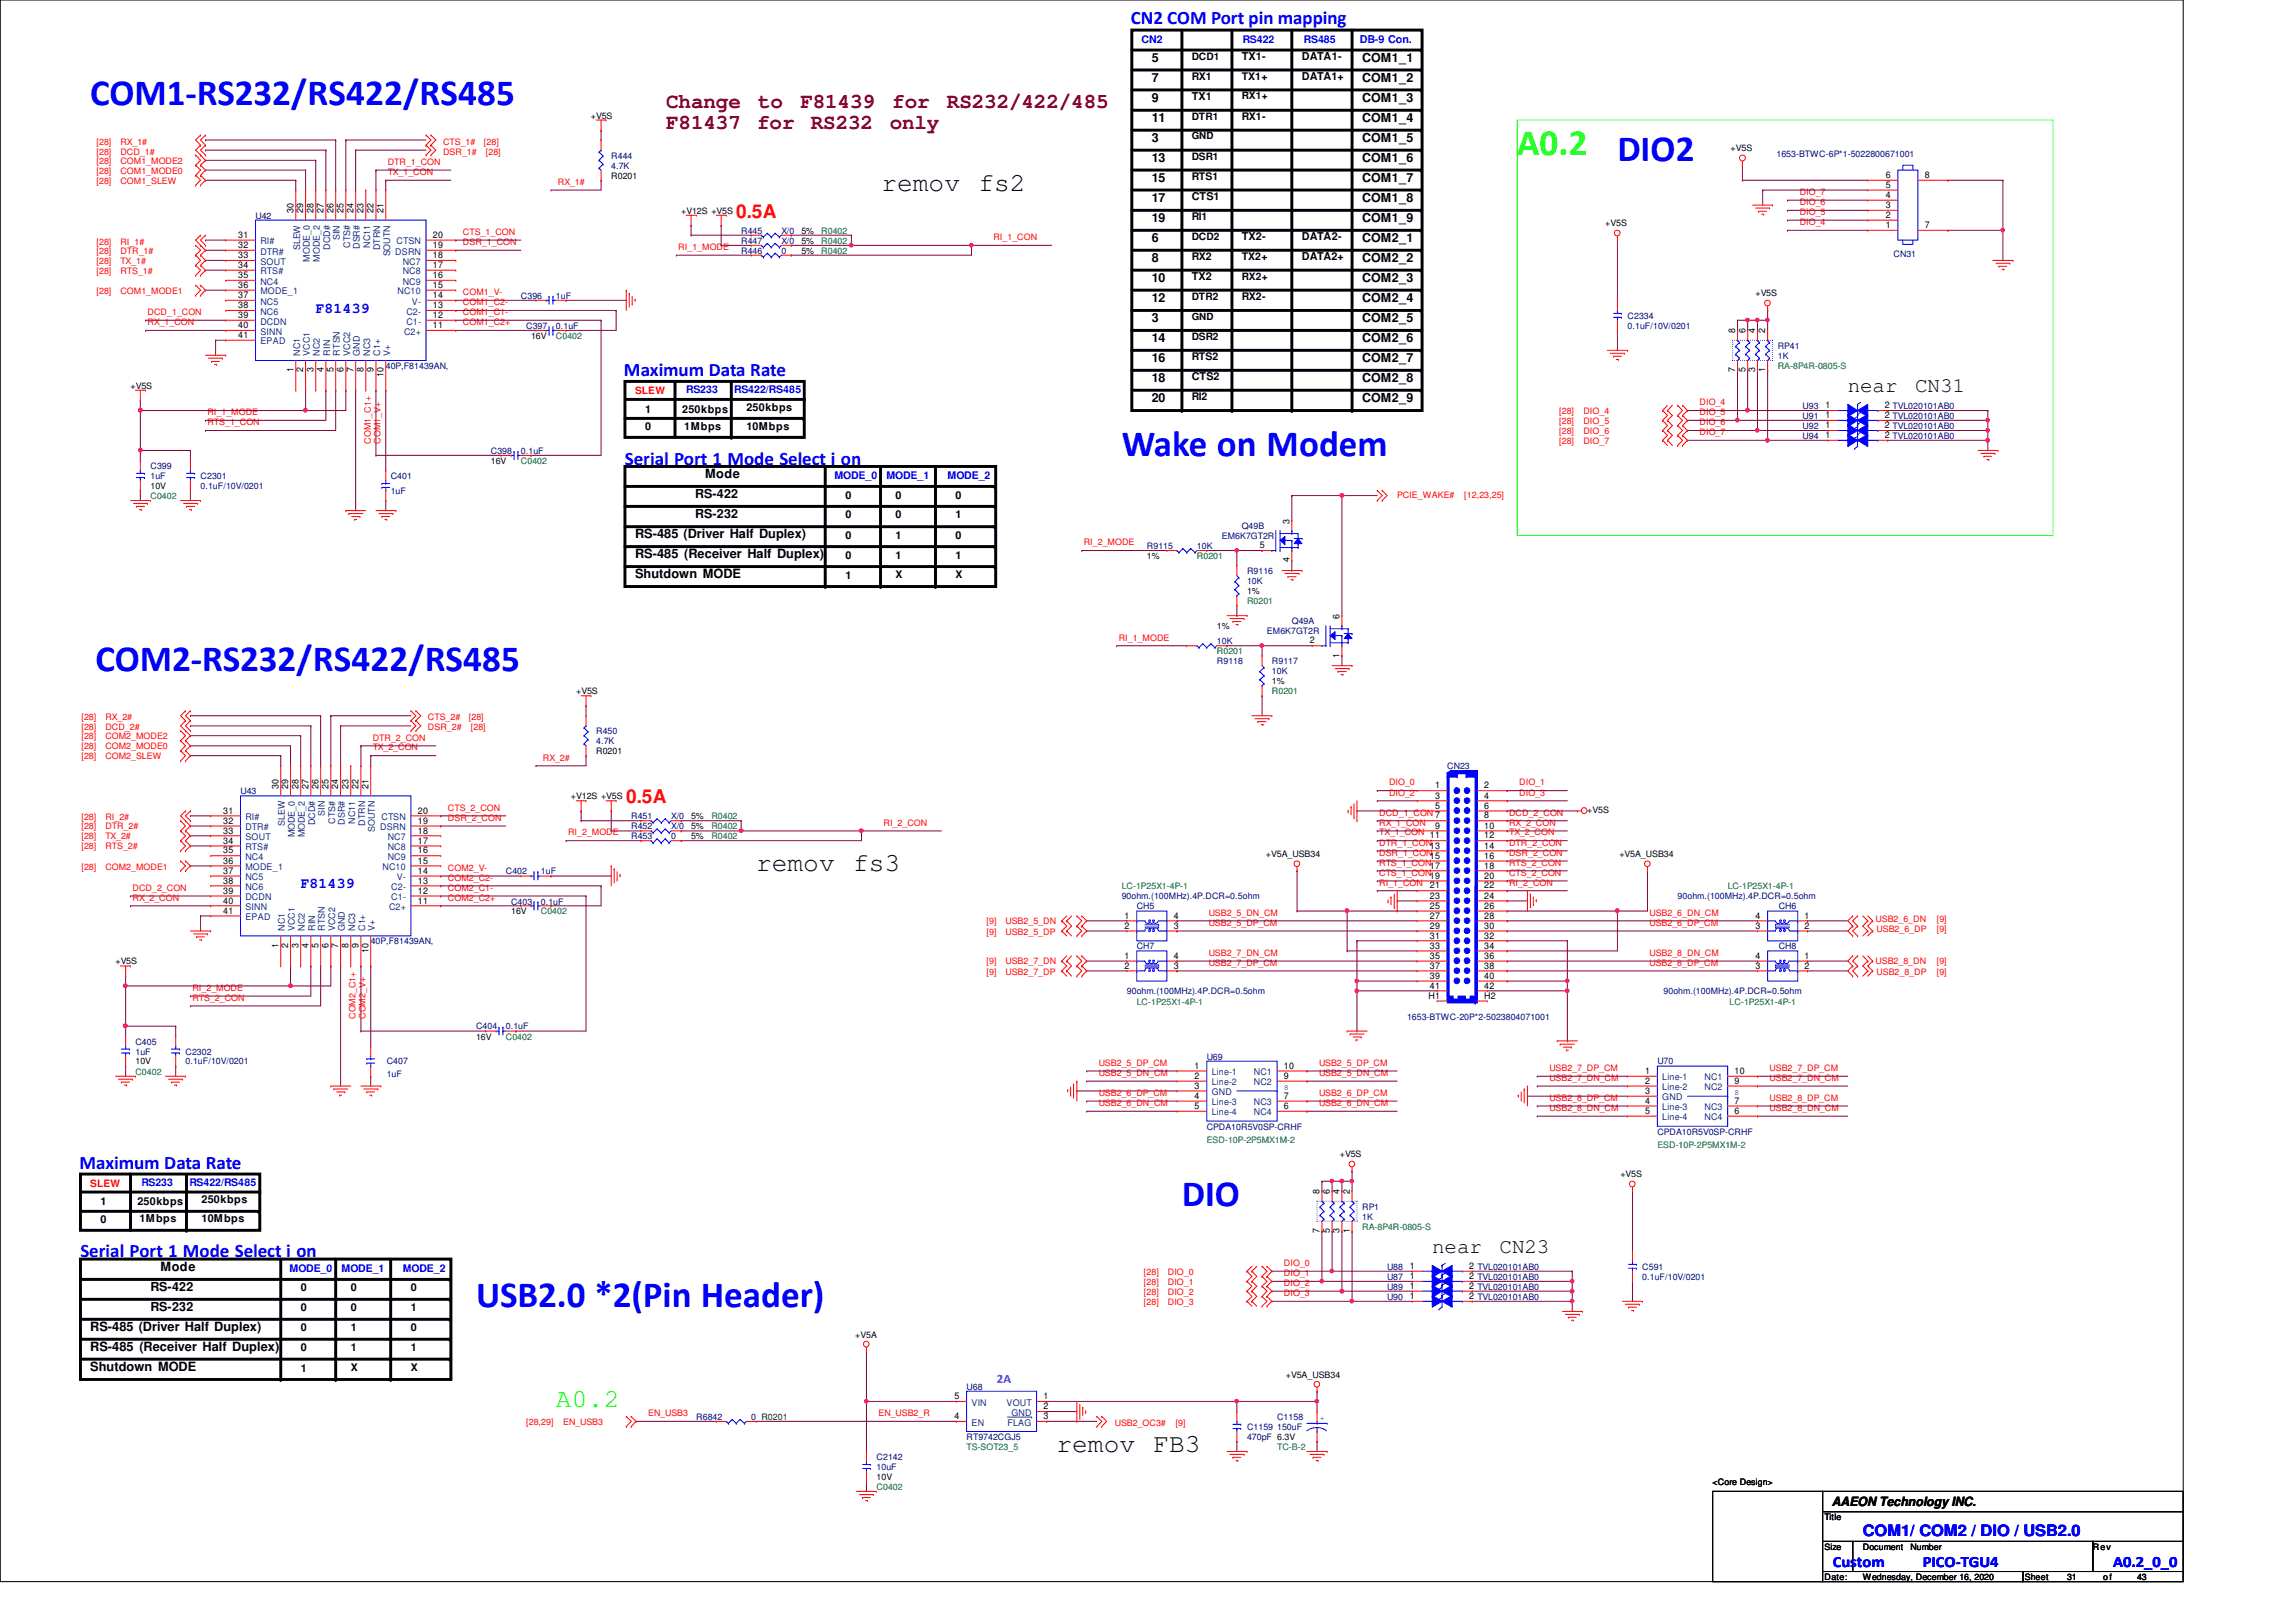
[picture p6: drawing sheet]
<svg xmlns="http://www.w3.org/2000/svg" width="297mm" height="210mm" viewBox="0 0 297 210" stroke-linecap="round" stroke-linejoin="round" font-family="sans-serif">
<defs><g id="words">
<g font-size="4.8" fill="#00f">
<text x="11.7" y="13.6">COM1-RS232/RS422/RS485</text>
<text x="209.3" y="20.8">DIO2</text>
<text x="145.1" y="59">Wake on Modem</text>
<text x="12.4" y="86.8">COM2-RS232/RS422/RS485</text>
<text x="152.9" y="156.1">DIO</text>
<text x="61.6" y="169.1">USB2.0 *2(Pin Header)</text>
</g>
<text font-size="4.8" fill="#0f0" x="196.3" y="20.1">A0.2</text>
<g font-size="3.4">
<text x="114" y="24.7">remov fs2</text>
<text x="97.8" y="112.8">remov fs3</text>
<text x="136.7" y="187.9">remov FB3</text>
</g>
<text font-size="3.4" fill="#0f0" x="71.9" y="182.1">A0.2</text>
<g font-size="2.7" fill="#800000">
<text x="86.2" y="13.9">Change</text>
<text x="86.2" y="16.6">F81437</text>
<text x="98" y="16.6">for</text>
<text x="98.1" y="13.9">to</text>
<text x="103.5" y="13.9">F81439</text>
<text x="104.9" y="16.6">RS232</text>
<text x="115.1" y="16.6">only</text>
<text x="115.4" y="13.9">for</text>
<text x="122.5" y="13.9">RS232/422/485</text>
</g>
<g font-size="2.7">
<text x="239.1" y="50.8">near</text>
<text x="247.8" y="50.8">CN31</text>
<text x="185.3" y="162.1">near</text>
<text x="194" y="162.1">CN23</text>
</g>
<g font-size="2.5" fill="#00f">
<text x="146.3" y="3.1">CN2 COM Port pin mapping</text>
<text x="80.7" y="48.7">Maximum Data Rate</text>
<text x="80.9" y="60.1">Serial Port 1 Mode Select i on</text>
<text x="10.3" y="151.3">Maximum Data Rate</text>
<text x="10.4" y="162.7">Serial Port 1 Mode Select i on</text>
</g>
<g font-size="2.5" fill="#f00">
<text x="95.2" y="28.2">0.5A</text>
<text x="81" y="103.9">0.5A</text>
</g>
<g font-size="2" fill="#00f">
<text x="237.1" y="202.7">Custom</text>
<text x="241" y="198.8">COM1/ COM2 / DIO / USB2.0</text>
<text x="248.7" y="202.7">PICO-TGU4</text>
<text x="273.4" y="202.7">A0.2_0_0</text>
</g>
<g font-size="1.9" fill="#00f">
<text x="40.8" y="40.5">F81439</text>
<text x="38.9" y="115">F81439</text>
</g>
<g font-size="1.7">
<text x="149" y="15.8">11</text>
<text x="91.2" y="61.9">Mode</text>
<text x="82.2" y="69.7">RS-485 (Driver Half Duplex)</text>
<text x="82.2" y="72.3">RS-485 (Receiver Half Duplex)</text>
<text x="82.2" y="74.8">Shutdown MODE</text>
<text x="20.8" y="164.5">Mode</text>
<text x="11.7" y="172.3">RS-485 (Driver Half Duplex)</text>
<text x="11.7" y="174.8">RS-485 (Receiver Half Duplex)</text>
<text x="11.7" y="177.4">Shutdown MODE</text>
<text x="237" y="194.9">AAEON Technology INC.</text>
</g>
<text font-size="1.7" fill="#8000ff" x="128.9" y="179">2A</text>
<g font-size="1.6">
<text x="149" y="8">5</text>
<text x="149" y="10.6">7</text>
<text x="176.2" y="8">COM1_1</text>
<text x="176.2" y="10.6">COM1_2</text>
<text x="149" y="13.2">9</text>
<text x="176.2" y="13.2">COM1_3</text>
<text x="176.2" y="15.8">COM1_4</text>
<text x="149" y="18.4">3</text>
<text x="149" y="21">13</text>
<text x="149" y="23.5">15</text>
<text x="176.2" y="18.4">COM1_5</text>
<text x="176.2" y="21">COM1_6</text>
<text x="176.2" y="23.5">COM1_7</text>
<text x="149" y="26.1">17</text>
<text x="149" y="28.7">19</text>
<text x="176.2" y="26.1">COM1_8</text>
<text x="176.2" y="28.7">COM1_9</text>
<text x="149" y="31.3">6</text>
<text x="149" y="33.9">8</text>
<text x="176.2" y="31.3">COM2_1</text>
<text x="176.2" y="33.9">COM2_2</text>
<text x="149" y="36.5">10</text>
<text x="149" y="39.1">12</text>
<text x="149" y="41.7">3</text>
<text x="176.2" y="36.5">COM2_3</text>
<text x="176.2" y="39.1">COM2_4</text>
<text x="176.2" y="41.7">COM2_5</text>
<text x="149" y="44.3">14</text>
<text x="149" y="46.9">16</text>
<text x="176.2" y="44.3">COM2_6</text>
<text x="176.2" y="46.9">COM2_7</text>
<text x="149" y="49.4">18</text>
<text x="149" y="52">20</text>
<text x="176.2" y="49.4">COM2_8</text>
<text x="176.2" y="52">COM2_9</text>
<text x="90" y="64.5">RS-422</text>
<text x="90" y="67.1">RS-232</text>
<text x="19.5" y="167.1">RS-422</text>
<text x="19.5" y="169.7">RS-232</text>
</g>
<g font-size="1.4" fill="#00f">
<text x="147.7" y="5.5">CN2</text>
<text x="160.8" y="5.5">RS422</text>
<text x="168.7" y="5.5">RS485</text>
<text x="175.9" y="5.6">DB-9 Con.</text>
<text x="88.8" y="50.9">RS233</text>
<text x="95" y="50.9">RS422/RS485</text>
<text x="107.9" y="62">MODE_0</text>
<text x="114.7" y="62">MODE_1</text>
<text x="122.6" y="62">MODE_2</text>
<text x="18.3" y="153.5">RS233</text>
<text x="24.5" y="153.5">RS422/RS485</text>
<text x="37.5" y="164.6">MODE_0</text>
<text x="44.2" y="164.6">MODE_1</text>
<text x="52.1" y="164.6">MODE_2</text>
</g>
<g font-size="1.4">
<text x="154.2" y="10.3">RX1</text>
<text x="160.7" y="7.8">TX1-</text>
<text x="160.7" y="10.3">TX1+</text>
<text x="168.4" y="10.4">DATA1+</text>
<text x="168.4" y="7.8">DATA1-</text>
<text x="154.2" y="13">TX1</text>
<text x="160.7" y="15.5">RX1-</text>
<text x="154.2" y="23.3">RTS1</text>
<text x="154.2" y="28.5">RI1</text>
<text x="154.2" y="25.9">CTS1</text>
<text x="154.2" y="33.7">RX2</text>
<text x="160.7" y="31.1">TX2-</text>
<text x="160.7" y="33.7">TX2+</text>
<text x="168.4" y="33.7">DATA2+</text>
<text x="168.4" y="31.1">DATA2-</text>
<text x="154.2" y="36.3">TX2</text>
<text x="160.7" y="38.8">RX2-</text>
<text x="154.2" y="46.6">RTS2</text>
<text x="83.5" y="53.4">1</text>
<text x="88.3" y="53.4">250kbps</text>
<text x="96.6" y="53.1">250kbps</text>
<text x="154.2" y="51.8">RI2</text>
<text x="154.2" y="49.2">CTS2</text>
<text x="83.5" y="55.7">0</text>
<text x="88.5" y="55.6">1Mbps</text>
<text x="96.6" y="55.6">10Mbps</text>
<text x="109.4" y="64.5">0</text>
<text x="115.9" y="64.5">0</text>
<text x="123.6" y="64.5">0</text>
<text x="109.4" y="69.7">0</text>
<text x="109.4" y="67.1">0</text>
<text x="115.9" y="69.7">1</text>
<text x="115.9" y="67.1">0</text>
<text x="123.6" y="69.7">0</text>
<text x="123.6" y="67.1">1</text>
<text x="109.4" y="72.3">0</text>
<text x="109.4" y="74.9">1</text>
<text x="115.9" y="74.8">X</text>
<text x="115.9" y="72.3">1</text>
<text x="123.6" y="72.3">1</text>
<text x="123.6" y="74.8">X</text>
<text x="13" y="156">1</text>
<text x="17.8" y="156">250kbps</text>
<text x="26.1" y="155.7">250kbps</text>
<text x="13" y="158.3">0</text>
<text x="18" y="158.2">1Mbps</text>
<text x="26.1" y="158.2">10Mbps</text>
<text x="38.9" y="167.1">0</text>
<text x="45.4" y="167.1">0</text>
<text x="53.2" y="167.1">0</text>
<text x="38.9" y="169.7">0</text>
<text x="38.9" y="172.3">0</text>
<text x="45.4" y="169.7">0</text>
<text x="45.4" y="172.3">1</text>
<text x="53.2" y="169.7">1</text>
<text x="53.2" y="172.3">0</text>
<text x="38.9" y="177.5">1</text>
<text x="38.9" y="174.9">0</text>
<text x="45.4" y="174.9">1</text>
<text x="45.4" y="177.5">X</text>
<text x="53.2" y="174.9">1</text>
<text x="53.2" y="177.5">X</text>
</g>
<g font-size="1.3">
<text x="154.2" y="7.7">DCD1</text>
<text x="154.2" y="15.5">DTR1</text>
<text x="160.7" y="12.9">RX1+</text>
<text x="154.2" y="20.7">DSR1</text>
<text x="154.2" y="18">GND</text>
<text x="154.2" y="31">DCD2</text>
<text x="154.2" y="38.8">DTR2</text>
<text x="154.2" y="41.4">GND</text>
<text x="160.7" y="36.2">RX2+</text>
<text x="154.2" y="44">DSR2</text>
</g>
<g font-size="1.3" fill="#f00">
<text x="82.2" y="51">SLEW</text>
<text x="11.7" y="153.6">SLEW</text>
</g>
<g font-size="1.2">
<text x="244" y="23">6</text>
<text x="249" y="23">8</text>
<text x="38" y="27.6" transform="rotate(-90 38 27.6)">30</text>
<text x="39.2" y="27.6" transform="rotate(-90 39.2 27.6)">29</text>
<text x="40.6" y="27.6" transform="rotate(-90 40.6 27.6)">28</text>
<text x="41.9" y="27.6" transform="rotate(-90 41.9 27.6)">27</text>
<text x="43.1" y="27.6" transform="rotate(-90 43.1 27.6)">26</text>
<text x="44.4" y="27.6" transform="rotate(-90 44.4 27.6)">25</text>
<text x="45.7" y="27.6" transform="rotate(-90 45.7 27.6)">24</text>
<text x="47" y="27.6" transform="rotate(-90 47 27.6)">23</text>
<text x="48.3" y="27.6" transform="rotate(-90 48.3 27.6)">22</text>
<text x="49.6" y="27.6" transform="rotate(-90 49.6 27.6)">21</text>
<text x="244" y="29.5">1</text>
<text x="244" y="28.2">2</text>
<text x="244" y="26.9">3</text>
<text x="244" y="25.6">4</text>
<text x="244" y="24.3">5</text>
<text x="249" y="29.5">7</text>
<text x="30.8" y="30.8">31</text>
<text x="30.8" y="32.1">32</text>
<text x="30.8" y="33.4">33</text>
<text x="30.8" y="34.7">34</text>
<text x="30.8" y="36">35</text>
<text x="56" y="30.8">20</text>
<text x="56" y="32.1">19</text>
<text x="56" y="33.4">18</text>
<text x="56" y="34.7">17</text>
<text x="56" y="36">16</text>
<text x="30.8" y="37.3">36</text>
<text x="30.8" y="38.6">37</text>
<text x="30.8" y="39.9">38</text>
<text x="30.8" y="41.1">39</text>
<text x="56" y="41.1">12</text>
<text x="56" y="39.9">13</text>
<text x="56" y="38.6">14</text>
<text x="56" y="37.3">15</text>
<text x="30.8" y="42.5">40</text>
<text x="30.8" y="43.7">41</text>
<text x="56" y="42.5">11</text>
<text x="224.5" y="43.1" transform="rotate(-90 224.5 43.1)">8</text>
<text x="225.8" y="43.1" transform="rotate(-90 225.8 43.1)">6</text>
<text x="227.1" y="43.1" transform="rotate(-90 227.1 43.1)">4</text>
<text x="228.4" y="43.1" transform="rotate(-90 228.4 43.1)">2</text>
<text x="38" y="48.2" transform="rotate(-90 38 48.2)">1</text>
<text x="39.2" y="48.2" transform="rotate(-90 39.2 48.2)">2</text>
<text x="40.6" y="48.2" transform="rotate(-90 40.6 48.2)">3</text>
<text x="41.9" y="48.2" transform="rotate(-90 41.9 48.2)">4</text>
<text x="43.1" y="48.2" transform="rotate(-90 43.1 48.2)">5</text>
<text x="44.4" y="48.2" transform="rotate(-90 44.4 48.2)">6</text>
<text x="45.7" y="48.2" transform="rotate(-90 45.7 48.2)">7</text>
<text x="47" y="48.2" transform="rotate(-90 47 48.2)">8</text>
<text x="48.3" y="48.2" transform="rotate(-90 48.3 48.2)">9</text>
<text x="49.6" y="48.8" transform="rotate(-90 49.6 48.8)">10</text>
<text x="224.5" y="48.2" transform="rotate(-90 224.5 48.2)">7</text>
<text x="225.8" y="48.2" transform="rotate(-90 225.8 48.2)">5</text>
<text x="227.1" y="48.2" transform="rotate(-90 227.1 48.2)">3</text>
<text x="228.4" y="48.2" transform="rotate(-90 228.4 48.2)">1</text>
<text x="236.2" y="52.8">1</text>
<text x="243.8" y="52.8">2 TVL020101AB0</text>
<text x="236.2" y="54.1">1</text>
<text x="236.2" y="55.4">1</text>
<text x="236.2" y="56.7">1</text>
<text x="243.8" y="54.1">2 TVL020101AB0</text>
<text x="243.8" y="55.4">2 TVL020101AB0</text>
<text x="243.8" y="56.7">2 TVL020101AB0</text>
<text x="163" y="71">5</text>
<text x="166.8" y="67.8" transform="rotate(-90 166.8 67.8)">3</text>
<text x="166.8" y="72.8" transform="rotate(-90 166.8 72.8)">4</text>
<text x="169.5" y="83.3">2</text>
<text x="173.3" y="80.1" transform="rotate(-90 173.3 80.1)">6</text>
<text x="173.3" y="85.1" transform="rotate(-90 173.3 85.1)">1</text>
<text x="28.9" y="105.3">31</text>
<text x="28.9" y="106.6">32</text>
<text x="28.9" y="107.9">33</text>
<text x="36" y="102.1" transform="rotate(-90 36 102.1)">30</text>
<text x="37.3" y="102.1" transform="rotate(-90 37.3 102.1)">29</text>
<text x="38.6" y="102.1" transform="rotate(-90 38.6 102.1)">28</text>
<text x="39.9" y="102.1" transform="rotate(-90 39.9 102.1)">27</text>
<text x="41.2" y="102.1" transform="rotate(-90 41.2 102.1)">26</text>
<text x="42.5" y="102.1" transform="rotate(-90 42.5 102.1)">25</text>
<text x="43.8" y="102.1" transform="rotate(-90 43.8 102.1)">24</text>
<text x="45.1" y="102.1" transform="rotate(-90 45.1 102.1)">23</text>
<text x="46.4" y="102.1" transform="rotate(-90 46.4 102.1)">22</text>
<text x="47.7" y="102.1" transform="rotate(-90 47.7 102.1)">21</text>
<text x="54.1" y="105.3">20</text>
<text x="54.1" y="106.6">19</text>
<text x="54.1" y="107.9">18</text>
<text x="185.7" y="102">1</text>
<text x="185.7" y="103.3">3</text>
<text x="185.7" y="104.6">5</text>
<text x="185.7" y="105.9">7</text>
<text x="185.7" y="107.2">9</text>
<text x="192" y="102">2</text>
<text x="192" y="103.3">4</text>
<text x="192" y="104.6">6</text>
<text x="192" y="105.9">8</text>
<text x="192" y="107.2">10</text>
<text x="28.9" y="109.2">34</text>
<text x="28.9" y="110.4">35</text>
<text x="28.9" y="111.8">36</text>
<text x="28.9" y="113.1">37</text>
<text x="54.1" y="113.1">14</text>
<text x="54.1" y="109.2">17</text>
<text x="54.1" y="110.4">16</text>
<text x="54.1" y="111.8">15</text>
<text x="185" y="108.5">11</text>
<text x="185" y="109.8">13</text>
<text x="185" y="111.1">15</text>
<text x="185" y="112.4">17</text>
<text x="185" y="113.7">19</text>
<text x="192" y="108.5">12</text>
<text x="192" y="109.8">14</text>
<text x="192" y="111.1">16</text>
<text x="192" y="112.4">18</text>
<text x="192" y="113.7">20</text>
<text x="28.9" y="114.3">38</text>
<text x="28.9" y="115.7">39</text>
<text x="28.9" y="116.9">40</text>
<text x="28.9" y="118.2">41</text>
<text x="54.1" y="116.9">11</text>
<text x="54.1" y="115.7">12</text>
<text x="54.1" y="114.3">13</text>
<text x="145.5" y="118.9">1</text>
<text x="151.8" y="118.9">4</text>
<text x="185" y="115">21</text>
<text x="185" y="116.3">23</text>
<text x="185" y="117.6">25</text>
<text x="185" y="118.9">27</text>
<text x="192" y="115">22</text>
<text x="192" y="116.3">24</text>
<text x="192" y="117.6">26</text>
<text x="192" y="118.9">28</text>
<text x="227.1" y="118.9">4</text>
<text x="233.5" y="118.9">1</text>
<text x="36" y="122.6" transform="rotate(-90 36 122.6)">1</text>
<text x="37.3" y="122.6" transform="rotate(-90 37.3 122.6)">2</text>
<text x="38.6" y="122.6" transform="rotate(-90 38.6 122.6)">3</text>
<text x="39.9" y="122.6" transform="rotate(-90 39.9 122.6)">4</text>
<text x="41.2" y="122.6" transform="rotate(-90 41.2 122.6)">5</text>
<text x="42.5" y="122.6" transform="rotate(-90 42.5 122.6)">6</text>
<text x="43.8" y="122.6" transform="rotate(-90 43.8 122.6)">7</text>
<text x="45.1" y="122.6" transform="rotate(-90 45.1 122.6)">8</text>
<text x="46.4" y="122.6" transform="rotate(-90 46.4 122.6)">9</text>
<text x="47.7" y="123.3" transform="rotate(-90 47.7 123.3)">10</text>
<text x="145.5" y="120.2">2</text>
<text x="145.5" y="125.3">2</text>
<text x="145.5" y="124.1">1</text>
<text x="151.8" y="120.2">3</text>
<text x="151.8" y="124.1">4</text>
<text x="151.8" y="125.3">3</text>
<text x="185" y="120.2">29</text>
<text x="185" y="121.5">31</text>
<text x="185" y="122.8">33</text>
<text x="185" y="124.1">35</text>
<text x="185" y="125.3">37</text>
<text x="192" y="120.2">30</text>
<text x="192" y="121.5">32</text>
<text x="192" y="122.8">34</text>
<text x="192" y="124.1">36</text>
<text x="192" y="125.3">38</text>
<text x="227.1" y="120.2">3</text>
<text x="227.1" y="124.1">4</text>
<text x="227.1" y="125.3">3</text>
<text x="233.5" y="120.2">2</text>
<text x="233.5" y="125.3">2</text>
<text x="233.5" y="124.1">1</text>
<text x="184.8" y="129.2">H1</text>
<text x="185" y="126.7">39</text>
<text x="185" y="127.9">41</text>
<text x="192" y="129.2">H2</text>
<text x="192" y="126.7">40</text>
<text x="192" y="127.9">42</text>
<text x="154.6" y="138.3">1</text>
<text x="154.6" y="139.6">2</text>
<text x="154.6" y="140.9">3</text>
<text x="154.6" y="142.2">4</text>
<text x="154.6" y="143.5">5</text>
<text x="166.1" y="139.6">9</text>
<text x="166.1" y="142.2">7</text>
<text x="166.1" y="143.5">6</text>
<text x="166.1" y="138.3">10</text>
<text x="212.8" y="139">1</text>
<text x="212.8" y="140.3">2</text>
<text x="212.8" y="141.6">3</text>
<text x="212.8" y="142.8">4</text>
<text x="224.4" y="140.3">9</text>
<text x="224.4" y="142.8">7</text>
<text x="224.4" y="139">10</text>
<text x="212.8" y="144.1">5</text>
<text x="224.4" y="144.1">6</text>
<text x="170.7" y="154.6" transform="rotate(-90 170.7 154.6)">8</text>
<text x="172" y="154.6" transform="rotate(-90 172 154.6)">6</text>
<text x="173.3" y="154.6" transform="rotate(-90 173.3 154.6)">4</text>
<text x="174.6" y="154.6" transform="rotate(-90 174.6 154.6)">2</text>
<text x="170.7" y="159.6" transform="rotate(-90 170.7 159.6)">7</text>
<text x="172" y="159.6" transform="rotate(-90 172 159.6)">5</text>
<text x="173.3" y="159.6" transform="rotate(-90 173.3 159.6)">3</text>
<text x="174.6" y="159.6" transform="rotate(-90 174.6 159.6)">1</text>
<text x="182.4" y="165.5">1</text>
<text x="182.4" y="164.2">1</text>
<text x="182.4" y="166.8">1</text>
<text x="190.1" y="165.5">2 TVL020101AB0</text>
<text x="190.1" y="164.2">2 TVL020101AB0</text>
<text x="190.1" y="166.8">2 TVL020101AB0</text>
<text x="182.4" y="168.1">1</text>
<text x="190.1" y="168.1">2 TVL020101AB0</text>
<text x="123.5" y="183.6">4</text>
<text x="123.5" y="181.1">5</text>
<text x="135" y="183.6">3</text>
<text x="135" y="182.4">2</text>
<text x="135" y="181.1">1</text>
</g>
<g font-size="1.2" fill="#004080">
<text x="33.7" y="31.6">RI#</text>
<text x="33.7" y="32.9">DTR#</text>
<text x="33.7" y="34.2">SOUT</text>
<text x="33.7" y="35.5">RTS#</text>
<text x="38.8" y="32.4" transform="rotate(-90 38.8 32.4)">SLEW</text>
<text x="40.1" y="33.9" transform="rotate(-90 40.1 33.9)">MODE_0</text>
<text x="41.4" y="33.9" transform="rotate(-90 41.4 33.9)">MODE_2</text>
<text x="42.7" y="32.3" transform="rotate(-90 42.7 32.3)">DCD#</text>
<text x="44" y="31.1" transform="rotate(-90 44 31.1)">SIN</text>
<text x="45.3" y="32.1" transform="rotate(-90 45.3 32.1)">CTS#</text>
<text x="46.6" y="32.2" transform="rotate(-90 46.6 32.2)">DSR#</text>
<text x="47.9" y="32.1" transform="rotate(-90 47.9 32.1)">NC11</text>
<text x="49.2" y="32.4" transform="rotate(-90 49.2 32.4)">DTRN</text>
<text x="50.5" y="33.2" transform="rotate(-90 50.5 33.2)">SOUTN</text>
<text x="51.1" y="32.9">DSRN</text>
<text x="51.3" y="31.6">CTSN</text>
<text x="52.1" y="34.2">NC7</text>
<text x="52.1" y="35.5">NC8</text>
<text x="33.7" y="36.8">NC4</text>
<text x="33.7" y="38.1">MODE_1</text>
<text x="33.7" y="39.4">NC5</text>
<text x="33.7" y="40.7">NC6</text>
<text x="33.7" y="42">DCDN</text>
<text x="51.4" y="38.1">NC10</text>
<text x="52.1" y="36.8">NC9</text>
<text x="52.6" y="42">C1-</text>
<text x="52.6" y="40.7">C2-</text>
<text x="53.3" y="39.4">V-</text>
<text x="33.7" y="43.3">SINN</text>
<text x="33.7" y="44.6">EPAD</text>
<text x="38.8" y="46" transform="rotate(-90 38.8 46)">NC1</text>
<text x="40.1" y="46" transform="rotate(-90 40.1 46)">VCC1</text>
<text x="41.4" y="46" transform="rotate(-90 41.4 46)">NC2</text>
<text x="42.7" y="46" transform="rotate(-90 42.7 46)">RIN</text>
<text x="44" y="46" transform="rotate(-90 44 46)">RTSN</text>
<text x="45.3" y="46" transform="rotate(-90 45.3 46)">VCC2</text>
<text x="46.6" y="46" transform="rotate(-90 46.6 46)">GND</text>
<text x="47.9" y="46" transform="rotate(-90 47.9 46)">NC3</text>
<text x="49.2" y="46" transform="rotate(-90 49.2 46)">C1+</text>
<text x="50.5" y="46" transform="rotate(-90 50.5 46)">V+</text>
<text x="52.3" y="43.3">C2+</text>
<text x="31.7" y="106.1">RI#</text>
<text x="31.7" y="107.4">DTR#</text>
<text x="36.9" y="106.9" transform="rotate(-90 36.9 106.9)">SLEW</text>
<text x="40.8" y="106.8" transform="rotate(-90 40.8 106.8)">DCD#</text>
<text x="42" y="105.6" transform="rotate(-90 42 105.6)">SIN</text>
<text x="43.3" y="106.6" transform="rotate(-90 43.3 106.6)">CTS#</text>
<text x="44.6" y="106.7" transform="rotate(-90 44.6 106.7)">DSR#</text>
<text x="45.9" y="106.6" transform="rotate(-90 45.9 106.6)">NC11</text>
<text x="47.2" y="106.9" transform="rotate(-90 47.2 106.9)">DTRN</text>
<text x="48.5" y="107.7" transform="rotate(-90 48.5 107.7)">SOUTN</text>
<text x="49.2" y="107.4">DSRN</text>
<text x="49.4" y="106.1">CTSN</text>
<text x="31.7" y="108.7">SOUT</text>
<text x="31.7" y="110">RTS#</text>
<text x="31.7" y="111.3">NC4</text>
<text x="31.7" y="112.6">MODE_1</text>
<text x="31.7" y="113.9">NC5</text>
<text x="38.1" y="108.4" transform="rotate(-90 38.1 108.4)">MODE_0</text>
<text x="39.5" y="108.4" transform="rotate(-90 39.5 108.4)">MODE_2</text>
<text x="49.5" y="112.6">NC10</text>
<text x="50.2" y="108.7">NC7</text>
<text x="50.2" y="110">NC8</text>
<text x="50.2" y="111.3">NC9</text>
<text x="51.3" y="113.9">V-</text>
<text x="31.7" y="115.2">NC6</text>
<text x="31.7" y="116.5">DCDN</text>
<text x="31.7" y="117.8">SINN</text>
<text x="31.7" y="119.1">EPAD</text>
<text x="50.3" y="117.8">C2+</text>
<text x="50.6" y="116.5">C1-</text>
<text x="50.6" y="115.2">C2-</text>
<text x="36.9" y="120.5" transform="rotate(-90 36.9 120.5)">NC1</text>
<text x="38.1" y="120.5" transform="rotate(-90 38.1 120.5)">VCC1</text>
<text x="39.5" y="120.5" transform="rotate(-90 39.5 120.5)">NC2</text>
<text x="40.8" y="120.5" transform="rotate(-90 40.8 120.5)">RIN</text>
<text x="42" y="120.5" transform="rotate(-90 42 120.5)">RTSN</text>
<text x="43.3" y="120.5" transform="rotate(-90 43.3 120.5)">VCC2</text>
<text x="44.6" y="120.5" transform="rotate(-90 44.6 120.5)">GND</text>
<text x="45.9" y="120.5" transform="rotate(-90 45.9 120.5)">NC3</text>
<text x="47.2" y="120.5" transform="rotate(-90 47.2 120.5)">C1+</text>
<text x="48.5" y="120.5" transform="rotate(-90 48.5 120.5)">V+</text>
<text x="156.8" y="139.1">Line-1</text>
<text x="156.8" y="140.5">Line-2</text>
<text x="156.8" y="141.7">GND</text>
<text x="156.8" y="143">Line-3</text>
<text x="162.2" y="140.5">NC2</text>
<text x="162.2" y="143">NC3</text>
<text x="162.2" y="139.1">NC1</text>
<text x="215.1" y="139.8">Line-1</text>
<text x="215.1" y="141.1">Line-2</text>
<text x="215.1" y="142.4">GND</text>
<text x="215.1" y="143.7">Line-3</text>
<text x="220.5" y="141.1">NC2</text>
<text x="220.5" y="143.7">NC3</text>
<text x="220.5" y="139.8">NC1</text>
<text x="156.8" y="144.4">Line-4</text>
<text x="162.2" y="144.4">NC4</text>
<text x="215.1" y="145">Line-4</text>
<text x="220.5" y="145">NC4</text>
<text x="125.7" y="184.5">EN</text>
<text x="125.7" y="181.9">VIN</text>
<text x="130.2" y="181.9">VOUT</text>
<text x="130.3" y="184.5">FLAG</text>
<text x="130.8" y="183.2">GND</text>
</g>
<g font-size="1.1">
<text x="76.5" y="15.4">+V5S</text>
<text x="79.1" y="23.1">R0201</text>
<text x="223.9" y="19.5">+V5S</text>
<text x="88.1" y="27.6">+V12S +V5S</text>
<text x="207.7" y="29.2">+V5S</text>
<text x="103.7" y="30.3">5%</text>
<text x="103.7" y="31.5">5%</text>
<text x="103.7" y="32.9">5%</text>
<text x="227.1" y="38.3">+V5S</text>
<text x="68.7" y="43.9">16V</text>
<text x="16.9" y="50.3">+V5S</text>
<text x="19.5" y="63.3">10V</text>
<text x="63.5" y="60">16V</text>
<text x="148.4" y="72.3">1%</text>
<text x="161.3" y="76.9">1%</text>
<text x="157.4" y="81.4">1%</text>
<text x="74.5" y="89.8">+V5S</text>
<text x="164.5" y="88.6">1%</text>
<text x="77.1" y="97.6">R0201</text>
<text x="73.9" y="103.4">+V12S +V5S</text>
<text x="89.4" y="106">5%</text>
<text x="89.4" y="107.3">5%</text>
<text x="205.4" y="105.2">+V5S</text>
<text x="89.4" y="108.6">5%</text>
<text x="163.8" y="111">+V5A_USB34</text>
<text x="209.5" y="111">+V5A_USB34</text>
<text x="66.1" y="118.3">16V</text>
<text x="14.9" y="124.8">+V5S</text>
<text x="17.5" y="137.8">10V</text>
<text x="61.6" y="134.5">16V</text>
<text x="173.4" y="149.7">+V5S</text>
<text x="209.6" y="152.3">+V5S</text>
<text x="110.7" y="173.1">+V5A</text>
<text x="166.4" y="178.3">+V5A_USB34</text>
<text x="113.4" y="191.5">10V</text>
<text x="221.6" y="192.2">&lt;Core Design&gt;</text>
<text x="236" y="196.7">Title</text>
<text x="236" y="200.6">Size</text>
<text x="241" y="200.6">Document</text>
<text x="247.2" y="200.6">Number</text>
<text x="270.8" y="200.6">Rev</text>
<text x="236" y="204.5">Date:</text>
<text x="241" y="204.5">Wednesday, December 16, 2020</text>
<text x="262" y="204.5">Sheet</text>
<text x="267.4" y="204.5">31</text>
<text x="272.1" y="204.5">o f</text>
<text x="276.5" y="204.5">43</text>
</g>
<g font-size="1.1" fill="#f00">
<text x="12.5" y="18.7">[28]</text>
<text x="12.5" y="20">[28]</text>
<text x="12.5" y="22.5">[28]</text>
<text x="12.5" y="23.8">[28]</text>
<text x="12.5" y="21.2">[28]</text>
<text x="15.6" y="18.7">RX_1#</text>
<text x="15.6" y="20">DCD_1#</text>
<text x="15.6" y="22.5">COM1_MODE0</text>
<text x="15.6" y="23.8">COM1_SLEW</text>
<text x="15.6" y="21.2">COM1_MODE2</text>
<text x="50.2" y="22.6">TX_1_CON</text>
<text x="50.2" y="21.3">DTR_1_CON</text>
<text x="57.3" y="20">DSR_1#</text>
<text x="57.3" y="18.7">CTS_1#</text>
<text x="62.6" y="18.7">[28]</text>
<text x="62.9" y="20">[28]</text>
<text x="72.2" y="23.9">RX_1#</text>
<text x="232.8" y="26.5">DIO_6</text>
<text x="232.8" y="29.1">DIO_4</text>
<text x="232.8" y="27.8">DIO_5</text>
<text x="232.8" y="25.2">DIO_7</text>
<text x="12.5" y="32.9">[28]</text>
<text x="12.5" y="35.4">[28]</text>
<text x="12.5" y="31.7">[28]</text>
<text x="12.5" y="34.1">[28]</text>
<text x="15.6" y="32.9">DTR_1#</text>
<text x="15.6" y="34.1">TX_1#</text>
<text x="15.6" y="35.4">RTS_1#</text>
<text x="15.6" y="31.7">RI_1#</text>
<text x="59.9" y="31.7">DSR_1_CON</text>
<text x="59.9" y="30.4">CTS_1_CON</text>
<text x="87.8" y="32.3">RI_1_MODE</text>
<text x="128.5" y="31.1">RI_1_CON</text>
<text x="12.5" y="38">[28]</text>
<text x="15.6" y="38">COM1_MODE1</text>
<text x="19.1" y="40.8">DCD_1_CON</text>
<text x="59.9" y="38.2">COM1_V-</text>
<text x="59.9" y="39.5">COM1_C2-</text>
<text x="59.9" y="40.8">COM1_C1-</text>
<text x="19.1" y="42.1">RX_1_CON</text>
<text x="59.9" y="42.1">COM1_C2+</text>
<text x="26.8" y="53.7">RI_1_MODE</text>
<text x="201.7" y="53.6">[28]</text>
<text x="204.8" y="53.6">DIO_4</text>
<text x="219.9" y="53.7">DIO_5</text>
<text x="219.9" y="52.5">DIO_4</text>
<text x="26.8" y="55">RTS_1_CON</text>
<text x="48" y="57.4" transform="rotate(-90 48 57.4)">COM1_C1+</text>
<text x="49.2" y="57.4" transform="rotate(-90 49.2 57.4)">COM1_V+</text>
<text x="201.7" y="54.9">[28]</text>
<text x="201.7" y="56.2">[28]</text>
<text x="201.7" y="57.4">[28]</text>
<text x="204.8" y="54.9">DIO_5</text>
<text x="204.8" y="56.2">DIO_6</text>
<text x="204.8" y="57.4">DIO_7</text>
<text x="219.9" y="55">DIO_6</text>
<text x="219.9" y="56.3">DIO_7</text>
<text x="180.8" y="64.4">PCIE_WAKE#</text>
<text x="189.4" y="64.4">[12,23,25]</text>
<text x="140.2" y="70.6">RI_2_MODE</text>
<text x="144.7" y="82.9">RI_1_MODE</text>
<text x="10.5" y="93.2">[28]</text>
<text x="10.5" y="94.5">[28]</text>
<text x="10.5" y="95.7">[28]</text>
<text x="13.6" y="93.2">RX_2#</text>
<text x="13.6" y="94.5">DCD_2#</text>
<text x="13.6" y="95.7">COM2_MODE2</text>
<text x="48.2" y="95.8">DTR_2_CON</text>
<text x="55.4" y="94.5">DSR_2#</text>
<text x="55.4" y="93.2">CTS_2#</text>
<text x="60.7" y="93.2">[28]</text>
<text x="60.9" y="94.5">[28]</text>
<text x="10.5" y="98.3">[28]</text>
<text x="10.5" y="96.9">[28]</text>
<text x="13.6" y="98.3">COM2_SLEW</text>
<text x="13.6" y="96.9">COM2_MODE0</text>
<text x="48.2" y="97.1">TX_2_CON</text>
<text x="70.2" y="98.4">RX_2#</text>
<text x="179.7" y="101.6">DIO_0</text>
<text x="196.6" y="101.6">DIO_1</text>
<text x="10.5" y="107.3">[28]</text>
<text x="10.5" y="106.2">[28]</text>
<text x="13.6" y="107.3">DTR_2#</text>
<text x="13.6" y="106.2">RI_2#</text>
<text x="58" y="104.9">CTS_2_CON</text>
<text x="58" y="106.2">DSR_2_CON</text>
<text x="114.3" y="106.8">RI_2_CON</text>
<text x="178.4" y="106.8">RX_1_CON</text>
<text x="178.4" y="105.5">DCD_1_CON</text>
<text x="179.7" y="103">DIO_2</text>
<text x="195.2" y="106.8">RX_2_CON</text>
<text x="195.2" y="105.5">DCD_2_CON</text>
<text x="196.6" y="103">DIO_3</text>
<text x="10.5" y="109.9">[28]</text>
<text x="10.5" y="112.5">[28]</text>
<text x="10.5" y="108.6">[28]</text>
<text x="13.6" y="108.6">TX_2#</text>
<text x="13.6" y="109.9">RTS_2#</text>
<text x="13.6" y="112.5">COM2_MODE1</text>
<text x="58" y="112.7">COM2_V-</text>
<text x="58" y="114">COM2_C2-</text>
<text x="73.5" y="108.1">RI_2_MODE</text>
<text x="178.4" y="113.3">CTS_1_CON</text>
<text x="178.4" y="112">RTS_1_CON</text>
<text x="178.4" y="110.7">DSR_1_CON</text>
<text x="178.4" y="109.4">DTR_1_CON</text>
<text x="178.4" y="108.1">TX_1_CON</text>
<text x="195.2" y="108.1">TX_2_CON</text>
<text x="195.2" y="109.4">DTR_2_CON</text>
<text x="195.2" y="110.7">DSR_2_CON</text>
<text x="195.2" y="113.3">CTS_2_CON</text>
<text x="195.2" y="112">RTS_2_CON</text>
<text x="17.1" y="115.3">DCD_2_CON</text>
<text x="17.1" y="116.5">RX_2_CON</text>
<text x="58" y="115.3">COM2_C1-</text>
<text x="58" y="116.5">COM2_C2+</text>
<text x="127.6" y="119.6">[9]</text>
<text x="130.1" y="119.6">USB2_5_DN</text>
<text x="156.4" y="119.8">USB2_5_DP_CM</text>
<text x="156.4" y="118.5">USB2_5_DN_CM</text>
<text x="178.4" y="114.6">RI_1_CON</text>
<text x="195.2" y="114.6">RI_2_CON</text>
<text x="213.4" y="118.5">USB2_6_DN_CM</text>
<text x="213.4" y="119.8">USB2_6_DP_CM</text>
<text x="242.7" y="119.4">USB2_6_DN</text>
<text x="250.6" y="119.4">[9]</text>
<text x="127.6" y="124.8">[9]</text>
<text x="127.6" y="120.9">[9]</text>
<text x="130.1" y="124.8">USB2_7_DN</text>
<text x="130.1" y="120.9">USB2_5_DP</text>
<text x="156.4" y="125">USB2_7_DP_CM</text>
<text x="156.4" y="123.7">USB2_7_DN_CM</text>
<text x="213.4" y="123.7">USB2_8_DN_CM</text>
<text x="213.4" y="125">USB2_8_DP_CM</text>
<text x="242.7" y="124.8">USB2_8_DN</text>
<text x="242.8" y="120.6">USB2_6_DP</text>
<text x="250.6" y="120.6">[9]</text>
<text x="250.6" y="124.8">[9]</text>
<text x="24.9" y="128.2">RI_2_MODE</text>
<text x="24.9" y="129.5">RTS_2_CON</text>
<text x="46" y="131.9" transform="rotate(-90 46 131.9)">COM2_C1+</text>
<text x="47.3" y="131.9" transform="rotate(-90 47.3 131.9)">COM2_V+</text>
<text x="127.6" y="126.1">[9]</text>
<text x="130.1" y="126.1">USB2_7_DP</text>
<text x="242.8" y="126.1">USB2_8_DP</text>
<text x="250.6" y="126.1">[9]</text>
<text x="142.2" y="137.9">USB2_5_DP_CM</text>
<text x="170.6" y="137.9">USB2_5_DP_CM</text>
<text x="142.2" y="139.2">USB2_5_DN_CM</text>
<text x="142.2" y="141.8">USB2_6_DP_CM</text>
<text x="142.2" y="143.1">USB2_6_DN_CM</text>
<text x="170.6" y="139.2">USB2_5_DN_CM</text>
<text x="170.6" y="141.8">USB2_6_DP_CM</text>
<text x="170.6" y="143.1">USB2_6_DN_CM</text>
<text x="200.4" y="139.9">USB2_7_DN_CM</text>
<text x="200.4" y="138.6">USB2_7_DP_CM</text>
<text x="200.4" y="143.8">USB2_8_DN_CM</text>
<text x="200.4" y="142.5">USB2_8_DP_CM</text>
<text x="228.9" y="139.9">USB2_7_DN_CM</text>
<text x="228.9" y="138.6">USB2_7_DP_CM</text>
<text x="228.9" y="143.8">USB2_8_DN_CM</text>
<text x="228.9" y="142.5">USB2_8_DP_CM</text>
<text x="148" y="165">[28]</text>
<text x="148" y="166.3">[28]</text>
<text x="148" y="167.6">[28]</text>
<text x="151.1" y="165">DIO_0</text>
<text x="151.1" y="166.3">DIO_1</text>
<text x="151.1" y="167.6">DIO_2</text>
<text x="166.1" y="166.4">DIO_2</text>
<text x="166.1" y="167.7">DIO_3</text>
<text x="166.1" y="165.1">DIO_1</text>
<text x="166.1" y="163.8">DIO_0</text>
<text x="148" y="168.9">[28]</text>
<text x="151.1" y="168.9">DIO_3</text>
<text x="68.1" y="184.4">[28,29]</text>
<text x="72.9" y="184.4">EN_USB3</text>
<text x="83.9" y="183.3">EN_USB3</text>
<text x="113.7" y="183.3">EN_USB2_R</text>
<text x="144.2" y="184.5">USB2_OC3#</text>
<text x="152.1" y="184.5">[9]</text>
</g>
<g font-size="1.1" fill="#000080">
<text x="79.1" y="20.5">R444</text>
<text x="79.1" y="21.8">4.7K</text>
<text x="229.8" y="20.3">1653-BTWC-6P*1-5022800671001</text>
<text x="33.1" y="28.3">U42</text>
<text x="95.9" y="30.3">R445</text>
<text x="95.9" y="31.5">R447</text>
<text x="95.9" y="32.9">R446</text>
<text x="101.1" y="30.3">X/0</text>
<text x="101.1" y="31.5">X/0</text>
<text x="101.1" y="32.9">0</text>
<text x="245" y="33.2">CN31</text>
<text x="67.4" y="38.7">C396</text>
<text x="71.9" y="38.7">1uF</text>
<text x="210.6" y="41.3">C2334</text>
<text x="49.9" y="47.8">40P,F81439AN,</text>
<text x="68.1" y="42.5">C397</text>
<text x="71.9" y="42.5">0.1uF</text>
<text x="210.6" y="42.5">0.1uF/10V/0201</text>
<text x="230" y="45.1">RP41</text>
<text x="230" y="46.4">1K</text>
<text x="233.2" y="52.9">U93</text>
<text x="63.5" y="58.8">C398</text>
<text x="67.4" y="58.8">0.1uF</text>
<text x="233.2" y="54.2">U91</text>
<text x="233.2" y="55.5">U92</text>
<text x="233.2" y="56.8">U94</text>
<text x="19.5" y="60.7">C399</text>
<text x="19.5" y="62">1uF</text>
<text x="25.9" y="62">C2301</text>
<text x="25.9" y="63.3">0.1uF/10V/0201</text>
<text x="50.5" y="62">C401</text>
<text x="50.5" y="63.9">1uF</text>
<text x="148.4" y="71">R9115</text>
<text x="154.9" y="71">10K</text>
<text x="158.1" y="69.8">EM6K7GT2R</text>
<text x="160.7" y="68.5">Q49B</text>
<text x="161.3" y="74.3">R9116</text>
<text x="161.3" y="75.6">10K</text>
<text x="157.4" y="83.4">10K</text>
<text x="163.9" y="82.1">EM6K7GT2R</text>
<text x="167.1" y="80.8">Q49A</text>
<text x="157.4" y="85.9">R9118</text>
<text x="164.5" y="85.9">R9117</text>
<text x="164.5" y="87.2">10K</text>
<text x="77.1" y="95">R450</text>
<text x="77.1" y="96.3">4.7K</text>
<text x="187.2" y="99.6">CN23</text>
<text x="31.1" y="102.8">U43</text>
<text x="81.7" y="106">R451</text>
<text x="81.7" y="107.3">R452</text>
<text x="86.8" y="106">X/0</text>
<text x="86.8" y="107.3">X/0</text>
<text x="65.4" y="113.2">C402</text>
<text x="70" y="113.2">1uF</text>
<text x="81.7" y="108.6">R453</text>
<text x="86.8" y="108.6">0</text>
<text x="66.1" y="117.1">C403</text>
<text x="70" y="117.1">0.1uF</text>
<text x="145.1" y="116.4">90ohm.(100MHz).4P.DCR=0.5ohm</text>
<text x="147.1" y="117.7">CH5</text>
<text x="217" y="116.4">90ohm.(100MHz).4P.DCR=0.5ohm</text>
<text x="230.1" y="117.7">CH6</text>
<text x="48" y="122.2">40P,F81439AN,</text>
<text x="147.1" y="122.9">CH7</text>
<text x="230.1" y="122.9">CH8</text>
<text x="145.8" y="128.7">90ohm.(100MHz).4P.DCR=0.5ohm</text>
<text x="182" y="132">1653-BTWC-20P*2-5023804071001</text>
<text x="215.2" y="128.7">90ohm.(100MHz).4P.DCR=0.5ohm</text>
<text x="17.5" y="135.2">C405</text>
<text x="17.5" y="136.5">1uF</text>
<text x="24" y="136.5">C2302</text>
<text x="24" y="137.8">0.1uF/10V/0201</text>
<text x="50" y="137.8">C407</text>
<text x="61.6" y="133.2">C404</text>
<text x="65.4" y="133.2">0.1uF</text>
<text x="156.1" y="137.1">U69</text>
<text x="214.4" y="137.8">U70</text>
<text x="50" y="139.3">1uF</text>
<text x="156.1" y="146.2">CPDA10R5V0SP-CRHF</text>
<text x="214.4" y="146.9">CPDA10R5V0SP-CRHF</text>
<text x="176.2" y="156.5">RP1</text>
<text x="176.2" y="157.9">1K</text>
<text x="179.4" y="165.6">U87</text>
<text x="179.4" y="164.3">U88</text>
<text x="179.4" y="166.9">U89</text>
<text x="212.5" y="164.3">C591</text>
<text x="212.5" y="165.6">0.1uF/10V/0201</text>
<text x="179.4" y="168.2">U90</text>
<text x="125" y="179.9">U68</text>
<text x="90.1" y="183.8">R6842</text>
<text x="97.2" y="183.8">0 R0201</text>
<text x="161.3" y="185">C1159</text>
<text x="165.2" y="183.8">C1158</text>
<text x="165.2" y="185">150uF</text>
<text x="113.4" y="188.9">C2142</text>
<text x="113.4" y="190.2">10uF</text>
<text x="125" y="186.4">RT9742CGJ5</text>
<text x="161.3" y="186.4">470pF 6.3V</text>
</g>
<g font-size="1.1" fill="#008000">
<text x="106.3" y="30.3">R0402</text>
<text x="106.3" y="31.5">R0402</text>
<text x="106.3" y="32.9">R0402</text>
<text x="71.9" y="43.9">C0402</text>
<text x="230" y="47.8">RA-8P4R-0805-S</text>
<text x="19.5" y="64.6">C0402</text>
<text x="67.4" y="60">C0402</text>
<text x="154.9" y="72.3">R0201</text>
<text x="161.3" y="78.2">R0201</text>
<text x="157.4" y="84.7">R0201</text>
<text x="164.5" y="89.8">R0201</text>
<text x="92" y="106">R0402</text>
<text x="92" y="107.3">R0402</text>
<text x="92" y="108.6">R0402</text>
<text x="70" y="118.3">C0402</text>
<text x="145.1" y="115.1">LC-1P25X1-4P-1</text>
<text x="223.5" y="115.1">LC-1P25X1-4P-1</text>
<text x="147.1" y="130">LC-1P25X1-4P-1</text>
<text x="223.8" y="130">LC-1P25X1-4P-1</text>
<text x="65.4" y="134.5">C0402</text>
<text x="17.5" y="139.1">C0402</text>
<text x="156.1" y="147.9">ESD-10P-2P5MX1M-2</text>
<text x="214.4" y="148.5">ESD-10P-2P5MX1M-2</text>
<text x="176.2" y="159.1">RA-8P4R-0805-S</text>
<text x="125" y="187.6">TS-SOT23_5</text>
<text x="165.2" y="187.6">TC-B-2</text>
<text x="113.4" y="192.8">C0402</text>
</g>
<g font-size="1.1" fill="#00f">
<text x="166.1" y="141.1">8</text>
<text x="224.4" y="141.7">8</text>
<text x="170.8" y="183.9">+</text>
</g>
</g></defs>
<path d="M0 0h282.4v204.7h-282.4z" fill="none" stroke="#000" stroke-width=".13"/>
<g fill="none" stroke="#000" stroke-width=".38">
<path d="M146.4 3.9h37.6v49.2h-37.6zM146.4 6.5h37.5M146.4 9.1h37.5M146.4 16.8h37.5M146.4 14.3h37.5M146.4 11.6h37.5M146.4 19.4h37.5M152.9 3.9v49.2M159.4 3.9v49.2M167.1 3.9v49.2M174.9 3.9v49.2M146.4 32.4h37.5"/>
<path d="M146.4 37.5h37.5M146.4 35h37.5M146.4 29.8h37.5M146.4 24.6h37.5M146.4 22h37.5M146.4 27.2h37.5M80.9 49.4h23.2v7.2h-23.2zM80.9 54.1h23M81 51.7h23.1M87.3 49.4v7.1M94.6 49.5v7.1M146.4 40.2h37.5"/>
<path d="M146.4 47.9h37.5M146.4 45.3h37.5M146.4 42.8h37.5M146.4 50.5h37.5M80.9 60.4h47.9v15.5h-47.9zM80.9 62.9h47.8M80.9 70.7h47.8M80.9 73.3h47.8M80.9 65.5h47.8M80.9 68.2h47.8M106.8 60.4v15.5M113.9 60.4v15.5"/>
<path d="M121 60.4v15.5M10.4 151.9h23.2v7.3h-23.2zM10.4 156.8h23M10.5 154.3h23.1M16.9 151.9v7.2M24.1 152.1v7.1M10.4 162.9h47.9v15.6h-47.9zM10.4 165.6h47.8M10.4 168.1h47.8M10.4 175.9h47.8M10.4 173.3h47.8M10.4 170.7h47.8"/>
<path d="M36.3 162.9v15.6M43.4 162.9v15.6M50.5 162.9v15.6"/>
</g>
<g fill="#000">
<circle cx="183.9" cy="11.6" r=".19"/>
<circle cx="183.9" cy="6.5" r=".19"/>
<circle cx="183.9" cy="14.3" r=".19"/>
<circle cx="183.9" cy="9.1" r=".19"/>
<circle cx="183.9" cy="19.4" r=".19"/>
<circle cx="183.9" cy="16.8" r=".19"/>
<circle cx="183.9" cy="29.8" r=".19"/>
<circle cx="183.9" cy="24.6" r=".19"/>
<circle cx="183.9" cy="22" r=".19"/>
<circle cx="183.9" cy="27.2" r=".19"/>
<circle cx="183.9" cy="37.5" r=".19"/>
<circle cx="183.9" cy="32.4" r=".19"/>
<circle cx="183.9" cy="35" r=".19"/>
<circle cx="87.3" cy="56.5" r=".19"/>
<circle cx="94.6" cy="56.6" r=".19"/>
<circle cx="103.9" cy="54.1" r=".19"/>
<circle cx="104.1" cy="51.7" r=".19"/>
<circle cx="152.9" cy="53.1" r=".19"/>
<circle cx="159.4" cy="53.1" r=".19"/>
<circle cx="167.1" cy="53.1" r=".19"/>
<circle cx="174.9" cy="53.1" r=".19"/>
<circle cx="183.9" cy="40.2" r=".19"/>
<circle cx="183.9" cy="47.9" r=".19"/>
<circle cx="183.9" cy="45.3" r=".19"/>
<circle cx="183.9" cy="50.5" r=".19"/>
<circle cx="183.9" cy="42.8" r=".19"/>
<circle cx="106.8" cy="75.9" r=".19"/>
<circle cx="113.9" cy="75.9" r=".19"/>
<circle cx="121" cy="75.9" r=".19"/>
<circle cx="128.7" cy="68.2" r=".19"/>
<circle cx="128.7" cy="62.9" r=".19"/>
<circle cx="128.7" cy="65.5" r=".19"/>
<circle cx="128.7" cy="70.7" r=".19"/>
<circle cx="128.7" cy="73.3" r=".19"/>
<circle cx="16.9" cy="159.1" r=".19"/>
<circle cx="24.1" cy="159.2" r=".19"/>
<circle cx="33.4" cy="156.8" r=".19"/>
<circle cx="33.6" cy="154.3" r=".19"/>
<circle cx="36.3" cy="178.5" r=".19"/>
<circle cx="43.4" cy="178.5" r=".19"/>
<circle cx="50.5" cy="178.5" r=".19"/>
<circle cx="58.2" cy="168.1" r=".19"/>
<circle cx="58.2" cy="175.9" r=".19"/>
<circle cx="58.2" cy="173.3" r=".19"/>
<circle cx="58.2" cy="165.6" r=".19"/>
<circle cx="58.2" cy="170.7" r=".19"/>
</g>
<path d="M196.3 15.5h69.3v53.8h-69.3z" fill="none" stroke="#0f0" stroke-width=".13"/>
<path d="M102.4 30.4h.1M102.4 30.4h7.7M110.1 30.4h.1M110.1 30.4v1.3h15.6M125.7 31.7h.1" fill="none" stroke="#800040" stroke-width=".13"/>
<path d="M125.5 31.6h.3l.1 .1-.1 .2-.2 .1-.1-.1z" fill-rule="evenodd" fill="#f0f"/>
<path d="M125.5 31.6h.3l.1 .1-.1 .2-.2 .1-.1-.1z" fill="none" stroke="#f0f" stroke-width=".13"/>
<path d="M102.4 33h.1M102.4 31.7h.1M102.4 31.7h7.7M125.7 31.7h.1M125.7 31.7v1.3h-23.3" fill="none" stroke="#800040" stroke-width=".13"/>
<path d="M110 31.6h.3l.1 .1-.1 .2-.2 .1-.1-.1z" fill-rule="evenodd" fill="#f0f"/>
<path d="M110 31.6h.3l.1 .1-.1 .2-.2 .1-.1-.1z" fill="none" stroke="#f0f" stroke-width=".13"/>
<g fill="none" stroke="#800040" stroke-width=".13">
<path d="M77.8 23.3h.1M77.8 23.3v1.3M87.5 33h.1M87.5 33h9.7M89.4 30.4h.1M89.4 30.4h7.8M93.3 31.7h.1M93.3 31.7h3.9M125.7 31.7h.1M125.7 31.7h10.4M26.6 55.7h.1M26.6 54.4h.1"/>
<path d="M26.6 55.7h16.8M26.6 54.4h15.6M39.5 50.5h.1M39.5 50.5v2.6M48.6 50.5h.1M48.6 50.5v8.4"/>
</g>
<path d="M39.3 52.9l.2-.1 .2 .1v.4h-.2h-.2z" fill-rule="evenodd" fill="#f0f"/>
<path d="M39.3 52.9l.2-.1 .2 .1v.4h-.2h-.2z" fill="none" stroke="#f0f" stroke-width=".13"/>
<g fill="none" stroke="#800040" stroke-width=".13">
<path d="M26.6 19.4h.1M26.6 18.1h.1M26.6 18.1h16.8M26.6 19.4h15.6M42.2 19.4h.1M42.2 19.4v5.2M43.4 18.1h.1M43.4 18.1v6.5M44.7 18.1h.1M44.7 18.1v6.5M44.7 18.1h10.4M46 19.4h.1"/>
<path d="M46 19.4v5.2M46 19.4h9.1M26.6 23.3h.1M26.6 20.7h.1M26.6 37.5h.1M26.6 35h.1M26.6 32.4h.1M26.6 31.1h.1M26.6 22h.1M26.6 33.7h.1M26.6 23.3h11.7M26.6 20.7h14.2"/>
<path d="M26.6 37.5h2.6M26.6 35h2.6M26.6 32.4h2.6M26.6 31.1h2.6M26.6 22h12.9M26.6 33.7h2.6M38.3 23.3h.1M38.3 23.3v1.3M39.5 22h.1M39.5 22v2.6M40.8 20.7h.1M40.8 20.7v3.9"/>
<path d="M48.6 22h.1M48.6 22v2.6M48.6 22h9.7M49.9 23.3h.1M49.9 23.3h8.4M49.9 23.3v1.3M59 32.4h.1M59 31.1h.1M59 38.9h.1M59 32.4h8.4M59 31.1h8.4M59 38.9h10.3"/>
<path d="M71.3 24.6h.1M71.3 24.6h6.5M18.2 53.1h.1M18.8 41.4h.1M18.8 42.8h.1M18.8 41.4h10.4M18.8 42.8h10.4M27.9 44h.1M27.9 44v2M27.9 44h1.3M39.5 53.1h.1M42.2 50.5h.1"/>
<path d="M42.2 50.5v3.9M43.4 50.5h.1M43.4 50.5v5.2M44.7 50.5h.1M44.7 50.5v2.6h-26.5M46 50.5h.1M46 50.5v15.6M48.6 58.9h.1M48.6 58.9h16.2M49.9 50.5h.1M49.9 50.5v10.4M59 40.2h.1"/>
<path d="M59 42.8h.1M59 41.4h.1M59 41.4h18.8M59 42.8h10.3M59 40.2h20.7M68.7 58.9h.1M73.2 42.8h.1M77.8 41.4h.1M77.8 41.4v17.5h-9.1M79.7 40.2h.1M79.7 40.2v2.6h-6.5M24.6 63.5h.1"/>
<path d="M24.6 63.5v1.3M49.9 64.8h.1M49.9 64.8v1.3"/>
</g>
<circle cx="18.2" cy="53.1" r=".26" fill="#f0f"/>
<circle cx="18.2" cy="53.1" r=".26" fill="none" stroke="#f0f" stroke-width=".13"/>
<path d="M73.2 38.9h.1M73.2 38.9h7.8M18.2 58.3h.1M18.2 58.3h6.4M18.2 58.3v1.3" fill="none" stroke="#800040" stroke-width=".13"/>
<circle cx="18.2" cy="58.3" r=".25" fill="#f0f"/>
<circle cx="18.2" cy="58.3" r=".25" fill="none" stroke="#f0f" stroke-width=".13"/>
<g fill="none" stroke="#800040" stroke-width=".13">
<path d="M77.8 16.8h.1M77.8 16.8v1.3M89.4 29.2h.1M89.4 29.2v1.2M93.3 29.2h.1M93.3 29.2v2.5M18.2 53.1h.1M18.2 51.8h.1M18.2 51.8v6.5M24.6 58.3h.1M24.6 58.3v1.3M18.2 63.5h.1"/>
<path d="M18.2 63.5v1.3M25.9 118.5h.1M25.9 118.5h1.4M25.9 118.5v2M88.1 106.2h.1M88.1 106.2h7.8M95.9 106.2h.1M95.9 107.5h.1M95.9 106.2v1.3M95.9 107.5h15.6"/>
</g>
<circle cx="111.4" cy="107.5" r=".25" fill="#f0f"/>
<circle cx="111.4" cy="107.5" r=".25" fill="none" stroke="#f0f" stroke-width=".13"/>
<circle cx="95.9" cy="107.5" r=".25" fill="#f0f"/>
<circle cx="95.9" cy="107.5" r=".25" fill="none" stroke="#f0f" stroke-width=".13"/>
<g fill="none" stroke="#800040" stroke-width=".13">
<path d="M24.6 92.6h.1M24.6 93.9h.1M24.6 95.2h.1M24.6 97.8h.1M24.6 96.5h.1M24.6 93.9h15.6M24.6 97.8h11.7M24.6 92.6h16.9M24.6 95.2h14.3M24.6 96.5h13M36.3 97.8h.1M36.3 97.8v1.3"/>
<path d="M37.6 96.5h.1M37.6 96.5v2.6M38.9 95.2h.1M38.9 95.2v3.9M40.2 93.9h.1M40.2 93.9v5.2M41.5 92.6h.1M41.5 92.6v6.5M42.8 92.6h.1M42.8 92.6h10.4M42.8 92.6v6.5M44.1 93.9h.1"/>
<path d="M44.1 93.9v5.2M44.1 93.9h9.1M46.7 96.5h.1M46.7 96.5v2.6M46.7 96.5h9.7M48 97.8h.1M48 97.8v1.3M48 97.8h8.4M69.3 99.1h.1M75.8 97.8h.1M75.8 97.8v1.3h-6.5M16.9 116h.1"/>
<path d="M16.9 117.2h.1M16.9 116h10.4M16.9 117.2h10.4M24.6 105.6h.1M24.6 106.9h.1M24.6 109.5h.1M24.6 112.1h.1M24.6 108.2h.1M24.6 105.6h2.7M24.6 106.9h2.7M24.6 109.5h2.7M24.6 112.1h2.7"/>
<path d="M24.6 108.2h2.7M57 105.6h.1M57 106.9h.1M57 113.4h.1M57 116h.1M57 117.2h.1M57 114.6h.1M57 105.6h8.4M57 106.9h8.4M57 116h18.8M57 117.2h10.4M57 113.4h10.4"/>
<path d="M57 114.6h20.8M71.3 117.2h.1M71.3 113.4h.1M71.3 113.4h7.8M73.2 108.8h.1M73.2 108.8h9.7M75.2 106.2h.1M75.2 106.2h7.7M75.8 116h.1M75.8 116v17.4h-9M77.8 114.6h.1M77.8 114.6v2.6h-6.5"/>
<path d="M79.1 107.5h.1M79.1 107.5h3.8M88.1 108.8h.1M88.1 107.5h.1M88.1 107.5h7.8M111.5 107.5h.1M111.5 107.5v1.3h-23.4M111.5 107.5h10.3M16.3 127.6h.1M24.6 128.9h.1M24.6 130.2h.1M37.6 125h.1"/>
<path d="M37.6 127.6h.1M37.6 125v2.6M40.2 125h.1M40.2 125v3.9h-15.6M41.5 125h.1M41.5 125v5.2h-16.9M42.8 125h.1M42.8 125v2.6h-26.5M44.1 125h.1M44.1 125v15.5M46.7 125h.1M46.7 133.4h.1"/>
<path d="M46.7 125v8.4M46.7 133.4h16.2M48 139.3h.1M48 125h.1M48 125v10.4M48 139.3v1.2M66.8 133.4h.1"/>
</g>
<circle cx="37.6" cy="127.6" r=".25" fill="#f0f"/>
<circle cx="37.6" cy="127.6" r=".25" fill="none" stroke="#f0f" stroke-width=".13"/>
<path d="M16.3 138h.1M16.3 132.8h.1M16.3 126.3h.1M16.3 127.6h.1M16.3 126.3v7.8M16.3 138v1.3M16.3 132.8h6.4M22.7 138h.1M22.7 132.8h.1M22.7 132.8v1.3M22.7 138v1.3" fill="none" stroke="#800040" stroke-width=".13"/>
<circle cx="16.2" cy="132.8" r=".26" fill="#f0f"/>
<circle cx="16.2" cy="132.8" r=".26" fill="none" stroke="#f0f" stroke-width=".13"/>
<circle cx="16.2" cy="127.6" r=".25" fill="#f0f"/>
<circle cx="16.2" cy="127.6" r=".25" fill="none" stroke="#f0f" stroke-width=".13"/>
<g fill="none" stroke="#800040" stroke-width=".13">
<path d="M75.8 91.3h.1M75.8 91.3v1.3M75.2 104.9h.1M75.2 104.9v1.3M79.1 104.9h.1M79.1 104.9v2.6M167.8 112.7h.1M167.8 112.7v5.2M213.1 112.7h.1M213.1 112.7v5.2M195 127h.1M195 127h7.8v1.2"/>
<path d="M202.8 128.2h.1M139.3 141.2h.1M139.3 141.2h13"/>
</g>
<path d="M202.6 126.8h.3l.1 .1-.1 .2-.2 .1-.1-.1z" fill-rule="evenodd" fill="#f0f"/>
<path d="M202.6 126.8h.3l.1 .1-.1 .2-.2 .1-.1-.1z" fill="none" stroke="#f0f" stroke-width=".13"/>
<g fill="none" stroke="#800040" stroke-width=".13">
<path d="M140.6 119.2h.1M140.6 119.2h5.2M152.3 119.2h.1M152.3 119.2h31M140.6 125.6h.1M140.6 124.4h.1M140.6 120.5h.1M140.6 125.6h5.2M140.6 124.4h5.2M140.6 120.5h5.2M152.3 125.6h.1M152.3 124.4h.1"/>
<path d="M152.3 120.5h.1M152.3 125.6h31M152.3 124.4h31M152.3 120.5h31M174.3 123.1h.1M174.3 123.1h9M175.6 128.2h.1M175.6 121.8h.1M175.6 127h.1M175.6 121.8v6.4M175.6 121.8h7.7M175.6 127h7.7"/>
</g>
<path d="M175.4 126.8h.3l.1 .1-.1 .2-.2 .1-.1-.1z" fill-rule="evenodd" fill="#f0f"/>
<path d="M175.4 126.8h.3l.1 .1-.1 .2-.2 .1-.1-.1z" fill="none" stroke="#f0f" stroke-width=".13"/>
<g fill="none" stroke="#800040" stroke-width=".13">
<path d="M167.8 117.9h.1M167.8 117.9h6.5M174.3 117.9h.1M174.3 117.9v5.2M195 119.2h.1M195 117.9h.1M195 117.9h14.3M195 119.2h32.4M233.8 119.2h.1M233.8 119.2h5.3M195 120.5h.1M195 120.5h32.4"/>
<path d="M233.8 120.5h.1M233.8 120.5h5.3"/>
</g>
<path d="M209.1 117.7l.1-.1 .2 .1v.3l-.2 .1-.1-.1z" fill-rule="evenodd" fill="#f0f"/>
<path d="M209.1 117.7l.1-.1 .2 .1v.3l-.2 .1-.1-.1z" fill="none" stroke="#f0f" stroke-width=".13"/>
<g fill="none" stroke="#800040" stroke-width=".13">
<path d="M174.3 117.9h.1M174.3 117.9h9M209.3 117.9h.1M209.3 117.9v5.2h-14.3M195 124.4h.1M195 125.6h.1M195 123.1h.1M195 121.8h.1M195 124.4h32.4M195 125.6h32.4M195 121.8h7.8M202.8 121.8h.1"/>
<path d="M202.8 121.8v5.2M233.8 125.6h.1M233.8 124.4h.1M233.8 124.4h5.3M233.8 125.6h5.3"/>
</g>
<path d="M174.1 117.7l.1-.1 .3 .1-.1 .3-.2 .1-.1-.1z" fill-rule="evenodd" fill="#f0f"/>
<path d="M174.1 117.7l.1-.1 .3 .1-.1 .3-.2 .1-.1-.1z" fill="none" stroke="#f0f" stroke-width=".13"/>
<g fill="none" stroke="#800040" stroke-width=".13">
<path d="M175.6 104.9h.1M175.6 104.9h7.7M178.2 114h.1M178.2 112.7h.1M178.2 111.4h.1M178.2 110.1h.1M178.2 108.8h.1M178.2 107.5h.1M178.2 115.3h.1M178.2 106.2h.1M178.2 102.3h.1M178.2 103.6h.1"/>
<path d="M178.2 114h5.1M178.2 112.7h5.1M178.2 111.4h5.1M178.2 110.1h5.1M178.2 108.8h5.1M178.2 107.5h5.1M178.2 115.3h5.1M178.2 106.2h5.1M178.2 102.3h5.1M178.2 103.6h5.1M180.8 116.6h.1M180.8 116.6h2.5"/>
<path d="M195 116.6h.1M195 107.5h.1M195 108.8h.1M195 110.1h.1M195 111.4h.1M195 114h.1M195 112.7h.1M195 106.2h.1M195 115.3h.1M195 103.6h.1M195 102.3h.1M195 104.9h.1"/>
<path d="M195 116.6h2.6M195 114h7.8M195 112.7h7.8M195 111.4h7.8M195 110.1h7.8M195 108.8h7.8M195 107.5h7.8M195 115.3h7.8M195 106.2h7.8M195 102.3h7.8M195 104.9h9.1M195 103.6h7.8"/>
<path d="M209.3 117.9h.1M209.3 117.9h3.8M174.9 159.3h.1M174.9 159.3v9.1M174.9 168.4h.1M174.9 168.4h7.8"/>
</g>
<path d="M174.7 168.2h.4v.2v.1l-.2 .1-.2-.1z" fill-rule="evenodd" fill="#f0f"/>
<path d="M174.7 168.2h.4v.2v.1l-.2 .1-.2-.1z" fill="none" stroke="#f0f" stroke-width=".13"/>
<path d="M173.6 159.3h.1M173.6 159.3v7.8M173.6 167.1h.1M173.6 167.1h9.1" fill="none" stroke="#800040" stroke-width=".13"/>
<circle cx="173.6" cy="167.1" r=".26" fill="#f0f"/>
<circle cx="173.6" cy="167.1" r=".26" fill="none" stroke="#f0f" stroke-width=".13"/>
<path d="M172.3 159.3h.1M172.3 159.3v5.2M172.3 164.5h.1M172.3 164.5h10.4" fill="none" stroke="#800040" stroke-width=".13"/>
<path d="M172.1 164.3h.4v.2v.1l-.2 .1-.2-.1z" fill-rule="evenodd" fill="#f0f"/>
<path d="M172.1 164.3h.4v.2v.1l-.2 .1-.2-.1z" fill="none" stroke="#f0f" stroke-width=".13"/>
<path d="M171 159.3h.1M171 159.3v6.5M171 165.8h.1M171 165.8h11.7" fill="none" stroke="#800040" stroke-width=".13"/>
<path d="M170.8 165.6h.4v.2v.2h-.2h-.2z" fill-rule="evenodd" fill="#f0f"/>
<path d="M170.8 165.6h.4v.2v.2h-.2h-.2z" fill="none" stroke="#f0f" stroke-width=".13"/>
<path d="M172.3 152.9h.1M172.3 152.9v1.2M174.9 152.9h.1M174.9 152.9v1.2" fill="none" stroke="#800040" stroke-width=".13"/>
<path d="M172.1 152.7h.4v.1v.2l-.2 .1-.2-.1z" fill-rule="evenodd" fill="#f0f"/>
<path d="M172.1 152.7h.4v.1v.2l-.2 .1-.2-.1z" fill="none" stroke="#f0f" stroke-width=".13"/>
<g fill="none" stroke="#800040" stroke-width=".13">
<path d="M171 152.9h.1M171 152.9v1.2M172.3 152.9h.1M173.6 152.9h.1M173.6 152.9v1.2M174.9 151.6h.1M174.9 151.6v1.3h-3.9M164.5 167.1h.1M164.5 168.4h.1M164.5 165.8h.1M164.5 164.5h.1M164.5 167.1h9.1"/>
<path d="M164.5 168.4h10.4M164.5 165.8h6.5M164.5 164.5h7.8M211.2 165.8h.1M211.2 165.8v2.6"/>
</g>
<path d="M174.7 152.7h.4v.1v.2l-.2 .1-.2-.1z" fill-rule="evenodd" fill="#f0f"/>
<path d="M174.7 152.7h.4v.1v.2l-.2 .1-.2-.1z" fill="none" stroke="#f0f" stroke-width=".13"/>
<circle cx="173.6" cy="152.8" r=".25" fill="#f0f"/>
<circle cx="173.6" cy="152.8" r=".25" fill="none" stroke="#f0f" stroke-width=".13"/>
<g fill="none" stroke="#800040" stroke-width=".13">
<path d="M197.6 141.9h.1M197.6 141.9h13M211.2 154.1h.1M211.2 154.1v7.8M112.1 174.9h.1M112.1 174.9v12.9M82.3 183.9h.1M82.3 183.9h10.4M97.8 183.9h25.9M112.1 191.7h.1M112.1 181.4h.1M112.1 191.7v1.3"/>
<path d="M112.1 181.4h11.6M123.7 183.9h.1"/>
</g>
<path d="M111.9 181.2h.3l.1 .1-.1 .2-.1 .1-.2-.1z" fill-rule="evenodd" fill="#f0f"/>
<path d="M111.9 181.2h.3l.1 .1-.1 .2-.1 .1-.2-.1z" fill="none" stroke="#f0f" stroke-width=".13"/>
<path d="M135.4 181.4h.1M135.4 181.4h24.6" fill="none" stroke="#800040" stroke-width=".13"/>
<path d="M159.8 181.2h.3l.1 .1-.1 .2-.1 .1-.2-.1z" fill-rule="evenodd" fill="#f0f"/>
<path d="M159.8 181.2h.3l.1 .1-.1 .2-.1 .1-.2-.1z" fill="none" stroke="#f0f" stroke-width=".13"/>
<path d="M160 181.4h.1M160 186.5h.1M160 181.4v1.3M160 186.5v1.3M170.4 181.4h.1M170.4 186.5h.1M170.4 180h.1M170.4 180v2.7M170.4 186.5v1.3" fill="none" stroke="#800040" stroke-width=".13"/>
<path d="M170.2 181.2h.3l.1 .1-.1 .2-.2 .1-.1-.1z" fill-rule="evenodd" fill="#f0f"/>
<path d="M170.2 181.2h.3l.1 .1-.1 .2-.2 .1-.1-.1z" fill="none" stroke="#f0f" stroke-width=".13"/>
<g fill="none" stroke="#800040" stroke-width=".13">
<path d="M140 71.2h.1M140 71.2h11M156.1 71.2h7.2M160 71.2h.1M160 79.7h.1M160 71.2v2M160 78.4v1.3M163.3 71.2h.1M135.4 182.7h.1M135.4 183.9h.1M135.4 182.7h3.9M135.4 183.9h6.5"/>
<path d="M160 181.4h.1M160 181.4h10.4"/>
</g>
<path d="M159.8 71.1h.3l.1 .1-.1 .2-.1 .1-.2-.1z" fill-rule="evenodd" fill="#f0f"/>
<path d="M159.8 71.1h.3l.1 .1-.1 .2-.1 .1-.2-.1z" fill="none" stroke="#f0f" stroke-width=".13"/>
<path d="M158.7 83.6h.1M158.7 83.6h11.1M163.3 83.6h.1M163.3 90h.1M163.3 83.6v1.2M163.3 90v2.6M173.6 84.8h.1M173.6 84.8v1.3" fill="none" stroke="#800040" stroke-width=".13"/>
<circle cx="163.2" cy="83.5" r=".25" fill="#f0f"/>
<circle cx="163.2" cy="83.5" r=".25" fill="none" stroke="#f0f" stroke-width=".13"/>
<path d="M167.1 64.1h.1M167.1 64.1h11.1M167.1 64.1v3.3M173.6 64.1h.1" fill="none" stroke="#800040" stroke-width=".13"/>
<circle cx="173.6" cy="64.1" r=".25" fill="#f0f"/>
<circle cx="173.6" cy="64.1" r=".25" fill="none" stroke="#f0f" stroke-width=".13"/>
<g fill="none" stroke="#800040" stroke-width=".13">
<path d="M167.1 73.8h.1M167.1 72.6v1.2M173.6 64.1h.1M173.6 64.1v15.6M144.5 83.6h.1M144.5 83.6h9M140.6 139.9h.1M140.6 138.6h.1M140.6 139.9h11.7M140.6 138.6h11.7M169.1 139.9h.1M169.1 138.6h.1"/>
<path d="M169.1 139.9h11.7M169.1 138.6h11.7M198.9 139.3h.1M198.9 139.3h11.7M227.4 139.3h.1M227.4 139.3h11.7M140.6 142.5h.1M140.6 143.8h.1M140.6 142.5h11.7M140.6 143.8h11.7M169.1 142.5h.1M169.1 143.8h.1"/>
<path d="M169.1 142.5h11.7M169.1 143.8h11.7M198.9 140.5h.1M198.9 144.4h.1M198.9 143.1h.1M198.9 140.5h11.7M198.9 144.4h11.7M198.9 143.1h11.7M227.4 140.5h.1M227.4 144.4h.1M227.4 143.1h.1M227.4 140.5h11.7"/>
<path d="M227.4 144.4h11.7M227.4 143.1h11.7M190.5 168.4h12.9M190.5 167.1h12.9M203.4 168.4h.1M203.4 167.1h.1M203.4 168.4v1.3"/>
</g>
<path d="M203.2 166.9l.2-.1 .2 .1-.1 .4h-.1h-.2z" fill-rule="evenodd" fill="#f0f"/>
<path d="M203.2 166.9l.2-.1 .2 .1-.1 .4h-.1h-.2z" fill="none" stroke="#f0f" stroke-width=".13"/>
<path d="M203.4 167.1h.1M203.4 167.1v1.3" fill="none" stroke="#800040" stroke-width=".13"/>
<path d="M203.2 168.2h.3l.1 .2-.1 .1-.1 .1-.2-.1z" fill-rule="evenodd" fill="#f0f"/>
<path d="M203.2 168.2h.3l.1 .2-.1 .1-.1 .1-.2-.1z" fill="none" stroke="#f0f" stroke-width=".13"/>
<path d="M190.5 165.8h12.9M203.4 165.8h.1" fill="none" stroke="#800040" stroke-width=".13"/>
<path d="M203.2 165.6h.3l.1 .2-.1 .2h-.1h-.2z" fill-rule="evenodd" fill="#f0f"/>
<path d="M203.2 165.6h.3l.1 .2-.1 .2h-.1h-.2z" fill="none" stroke="#f0f" stroke-width=".13"/>
<path d="M228.7 47.9h.1M228.7 47.9v9.1M190.5 164.5h12.9M203.4 165.8h.1M203.4 164.5h.1M203.4 164.5v2.6" fill="none" stroke="#800040" stroke-width=".13"/>
<path d="M228.5 56.8l.1-.1 .3 .1-.1 .4h-.2h-.1z" fill-rule="evenodd" fill="#f0f"/>
<path d="M228.5 56.8l.1-.1 .3 .1-.1 .4h-.2h-.1z" fill="none" stroke="#f0f" stroke-width=".13"/>
<path d="M227.4 47.9h.1M227.4 47.9v7.8M228.7 57h.1M228.7 57h7.8" fill="none" stroke="#800040" stroke-width=".13"/>
<path d="M227.2 55.5h.3l.1 .2-.1 .1-.2 .1-.1-.1z" fill-rule="evenodd" fill="#f0f"/>
<path d="M227.2 55.5h.3l.1 .2-.1 .1-.2 .1-.1-.1z" fill="none" stroke="#f0f" stroke-width=".13"/>
<path d="M226.1 47.9h.1M226.1 47.9v5.2M227.4 55.7h.1M227.4 55.7h9.1" fill="none" stroke="#800040" stroke-width=".13"/>
<path d="M225.9 52.9l.2-.1 .2 .1-.1 .4h-.1h-.2z" fill-rule="evenodd" fill="#f0f"/>
<path d="M225.9 52.9l.2-.1 .2 .1-.1 .4h-.1h-.2z" fill="none" stroke="#f0f" stroke-width=".13"/>
<path d="M224.8 47.9h.1M224.8 47.9v6.5M226.1 53.1h.1M226.1 53.1h10.4" fill="none" stroke="#800040" stroke-width=".13"/>
<path d="M224.6 54.2h.3l.1 .2-.1 .1-.2 .1-.1-.1z" fill-rule="evenodd" fill="#f0f"/>
<path d="M224.6 54.2h.3l.1 .2-.1 .1-.2 .1-.1-.1z" fill="none" stroke="#f0f" stroke-width=".13"/>
<path d="M224.8 54.4h.1M224.8 54.4h11.7M228.7 41.4h.1M228.7 41.4v1.4" fill="none" stroke="#800040" stroke-width=".13"/>
<path d="M228.5 41.2h.3l.1 .2-.1 .2-.2 .1-.1-.1z" fill-rule="evenodd" fill="#f0f"/>
<path d="M228.5 41.2h.3l.1 .2-.1 .2-.2 .1-.1-.1z" fill="none" stroke="#f0f" stroke-width=".13"/>
<path d="M226.1 41.4h.1M226.1 41.4v1.4" fill="none" stroke="#800040" stroke-width=".13"/>
<path d="M225.9 41.2h.3l.1 .2-.1 .2-.1 .1-.2-.1z" fill-rule="evenodd" fill="#f0f"/>
<path d="M225.9 41.2h.3l.1 .2-.1 .2-.1 .1-.2-.1z" fill="none" stroke="#f0f" stroke-width=".13"/>
<g fill="none" stroke="#800040" stroke-width=".13">
<path d="M218.3 55.7h.1M218.3 57h.1M218.3 54.4h.1M218.3 53.1h.1M218.3 55.7h9.1M218.3 57h10.4M218.3 54.4h6.5M218.3 53.1h7.8M224.8 41.4h.1M224.8 41.4h1.3M224.8 41.4v1.4M227.4 41.4h.1"/>
<path d="M227.4 41.4v1.4M228.7 40.2h.1M228.7 40.2v1.2"/>
</g>
<path d="M227.2 41.2h.3l.1 .2-.1 .2-.2 .1-.1-.1z" fill-rule="evenodd" fill="#f0f"/>
<path d="M227.2 41.2h.3l.1 .2-.1 .2-.2 .1-.1-.1z" fill="none" stroke="#f0f" stroke-width=".13"/>
<path d="M226.1 41.4h.1M226.1 41.4h2.6M227.4 41.4h.1M244.2 57h.1M244.2 57h13" fill="none" stroke="#800040" stroke-width=".13"/>
<path d="M257 56.8l.1-.1 .2 .1v.4h-.2h-.1z" fill-rule="evenodd" fill="#f0f"/>
<path d="M257 56.8l.1-.1 .2 .1v.4h-.2h-.1z" fill="none" stroke="#f0f" stroke-width=".13"/>
<path d="M244.2 55.7h.1M244.2 55.7h13M257.2 57h.1M257.2 57v1.3" fill="none" stroke="#800040" stroke-width=".13"/>
<path d="M257 55.5h.3l.1 .2-.1 .1-.2 .1-.1-.1z" fill-rule="evenodd" fill="#f0f"/>
<path d="M257 55.5h.3l.1 .2-.1 .1-.2 .1-.1-.1z" fill="none" stroke="#f0f" stroke-width=".13"/>
<path d="M244.2 54.4h.1M244.2 54.4h13M257.2 55.7h.1M257.2 55.7v1.3" fill="none" stroke="#800040" stroke-width=".13"/>
<path d="M257 54.2h.3l.1 .2-.1 .1-.2 .1-.1-.1z" fill-rule="evenodd" fill="#f0f"/>
<path d="M257 54.2h.3l.1 .2-.1 .1-.2 .1-.1-.1z" fill="none" stroke="#f0f" stroke-width=".13"/>
<path d="M252 29.8h.1M252 23.3h.1M252 29.8h7.1M252 23.3h7.1M259.1 29.8h.1M259.1 23.3h.1M259.1 23.3v10.4M244.2 53.1h.1M244.2 53.1h13M257.2 54.4h.1M257.2 53.1h.1M257.2 53.1v2.6" fill="none" stroke="#800040" stroke-width=".13"/>
<path d="M258.9 29.6h.4v.2v.1l-.2 .1-.2-.1z" fill-rule="evenodd" fill="#f0f"/>
<path d="M258.9 29.6h.4v.2v.1l-.2 .1-.2-.1z" fill="none" stroke="#f0f" stroke-width=".13"/>
<g fill="none" stroke="#800040" stroke-width=".13">
<path d="M209.3 31.1h.1M209.3 31.1v7.8M225.4 23.3h.1M225.4 21.4h.1M225.4 23.3h16.2M225.4 21.4v1.9M228 24.6h.1M228 24.6h13.6M228 24.6v1.9M231.3 27.2h.1M231.3 29.8h.1M231.3 28.5h.1"/>
<path d="M231.3 25.9h.1M231.3 27.2h10.3M231.3 29.8h10.3M231.3 28.5h10.3M231.3 25.9h10.3M209.3 42.8h.1M209.3 42.8v2.5M192.4 128.2h10.4M202.8 128.2h.1M202.8 134.7h.1M202.8 128.2v6.5"/>
</g>
<path d="M202.6 128h.1l.2 .1v.3l-.2 .1-.1-.1z" fill-rule="evenodd" fill="#f0f"/>
<path d="M202.6 128h.1l.2 .1v.3l-.2 .1-.1-.1z" fill="none" stroke="#f0f" stroke-width=".13"/>
<path d="M175.6 128.2h.1M175.6 133.4h.1M175.6 128.2h10.3M175.6 128.2v5.2" fill="none" stroke="#800040" stroke-width=".13"/>
<path d="M175.4 128h.1l.2 .1v.3l-.2 .1-.1-.1z" fill-rule="evenodd" fill="#f0f"/>
<path d="M175.4 128h.1l.2 .1v.3l-.2 .1-.1-.1z" fill="none" stroke="#f0f" stroke-width=".13"/>
<g fill="none" stroke="#f00" stroke-width=".13">
<path d="M25.9 17.5h.1M25.9 18.8h.1M25.9 17.5l-.6 .6 .6 .7M25.9 18.8l-.6 .6 .6 .7M26.6 17.5h.1M26.6 18.8h.1M26.6 17.5l-.7 .6 .7 .7M26.6 18.8l-.7 .6 .7 .7M55.1 18.8h.1M55.1 17.5h.1M55.1 18.8l.6 .6-.6 .7M55.1 17.5l.6 .6-.6 .7"/>
<path d="M55.7 18.8h.1M55.7 17.5h.1M55.7 18.8l.7 .6-.7 .7M55.7 17.5l.7 .6-.7 .7M77.1 15.5h1.3M77.8 16.8h.1M77.8 15.5v1.3M78.4 15.5h.1M25.3 31.7h.1M25.3 33h.1M25.3 34.3h.1M25.3 35.6h.1"/>
<path d="M25.3 21.4h.1M25.3 22.7h.1M25.3 36.9h.1M25.3 38.2h.1M25.3 24h.1M25.3 20.1h.1M25.3 31.7l.6 .7-.6 .6M25.3 33l.6 .7-.6 .6M25.3 34.3l.6 .7-.6 .6M25.3 21.4l.6 .6-.6 .7M25.3 36.9l.6 .6-.6 .7M25.3 22.7l.6 .6-.6 .7"/>
<path d="M25.3 20.1l.6 .6-.6 .7M25.9 33h.1M25.9 31.7h.1M25.9 34.3h.1M25.9 20.1h.1M25.9 35.6h.1M25.9 30.4h.1M25.9 22.7h.1M25.9 21.4h.1M25.9 38.2h.1M25.9 36.9h.1M25.9 24h.1"/>
<path d="M25.9 31.7l.7 .7-.7 .6M25.9 33l.7 .7-.7 .6M25.9 34.3l.7 .7-.7 .6M25.9 30.4l-.6 .7 .6 .6M25.9 21.4l.7 .6-.7 .7M25.9 36.9l.7 .6-.7 .7M25.9 22.7l.7 .6-.7 .7M25.9 20.1l.7 .6-.7 .7M26.6 20.1h.1M26.6 30.4h.1M26.6 31.7h.1M26.6 30.4l-.7 .7 .7 .6"/>
<path d="M55.1 20.1h.1M55.7 20.1h.1M81 37.5h.1M81 37.5v2.7M81.4 38h.1M81.4 38v1.8M81.8 39.4h.1M81.8 38.4v1M82.2 38.7h.1M82.2 38.7v.3M88.8 27.9h1.3M89.4 29.2h.1"/>
<path d="M89.4 27.9v1.3M90.1 27.9h.1M92.7 27.9h1.3M93.3 29.2h.1M93.3 27.9v1.3M94 27.9h.1M209.3 31.1h.1M209.3 30.6v.5M225.4 21.4h.1M225.4 20.9v.5M226.7 26.5h2.6M227.1 26.9h1.8"/>
<path d="M227.5 27.3h.1M227.5 27.3h1.1M227.9 27.7h.3M228.2 27.7h.1M228.7 39.6v.6M228.9 26.9h.1M229.3 26.5h.1M257.8 33.7h2.6M258.2 34.1h1.8M258.6 34.5h.1M258.6 34.5h1M259 34.8h.2"/>
<path d="M259.2 34.8h.1M260 34.1h.1M260.4 33.7h.1M17.5 50.5h1.3M18.2 51.8h.1M18.2 50.5v1.3M18.8 50.5h.1M26.6 46h2.6M27 46.4h1.8M27.4 46.8h.1M27.4 46.8h1M27.8 47.2h.2"/>
<path d="M28 47.2h.1M28.8 46.4h.1M29.2 46h.1M207.9 45.3h2.7M208.3 45.7h1.8M208.7 46.1h.1M208.7 46.1h1.1M209.1 46.5h.3M209.4 46.5h.1M210.1 45.7h.1M210.6 45.3h.1M215.1 53.1h.1"/>
<path d="M215.1 54.4h.1M215.1 55.7h.1M215.1 57h.1M215.1 54.4l.6 .7-.6 .6M215.1 53.1l.6 .7-.6 .6M215.1 55.7l.6 .6-.6 .7M215.1 57l.6 .7M215.7 53.1h.1M215.7 54.4h.1M215.7 55.7h.1M215.7 57h.1M215.7 54.4l.7 .7-.7 .6"/>
<path d="M215.7 53.1l.7 .7-.7 .6M215.7 52.5l-.6 .6M215.7 55.7l.7 .6-.7 .7M215.7 57l.7 .7M216.4 52.5l-.7 .6M217 53.8h.1M217 52.5h.1M217 55.1h.1M217 56.3h.1M217 57.7h.1M217 52.5l.7 .6-.7 .7M217 55.1l.7 .6-.7 .6"/>
<path d="M217 53.8l.7 .6-.7 .7M217 56.3l.7 .7-.7 .7M217.7 52.5h.1M217.7 53.8h.1M217.7 55.1h.1M217.7 56.3h.1M217.7 57.7h.1M217.7 52.5l.6 .6-.6 .7M217.7 53.8l.6 .6-.6 .7M217.7 55.1l.6 .6-.6 .6M217.7 56.3l.6 .7-.6 .7M228.7 40.2h.1"/>
<path d="M255.9 58.3h2.6M256.3 58.7h1.8M256.7 59.1h.1M256.7 59.1h1M257 59.5h.3M257.3 59.5h.1M258.1 58.7h.1M258.5 58.3h.1M16.9 64.8h2.6M17.3 65.2h1.8M17.6 65.5h.1M17.6 65.5h1.1"/>
<path d="M18 66h.3M18.3 66h.1M19.1 65.2h.1M19.5 64.8h.1M23.4 64.8h2.5M23.7 65.2h1.9M24.1 65.5h.1M24.1 65.5h1.1M24.5 66h.3M24.8 66h.1M25.6 65.2h.1M25.9 64.8h.1"/>
<path d="M44.7 66.1h.1M44.7 66.1h2.6M45.1 66.5h.1M45.1 66.5h1.8M45.5 66.8h1.1M45.9 67.2h.1M45.9 67.2h.2M46.6 66.8h.1M48.6 66.1h2.6M49 66.5h1.8M49.4 66.8h.1M49.4 66.8h1"/>
<path d="M49.8 67.2h.2M50 67.2h.1M50.8 66.5h.1M51.2 66.1h.1M158.7 79.7h2.6M161.3 79.7h.1M165.9 73.8h2.5M166.2 74.2h1.9M166.6 74.6h.1M166.6 74.6h1.1M167 75h.3M167.3 75h.1"/>
<path d="M168.1 74.2h.1M168.4 73.8h.1M178.2 64.8h.1M178.2 63.5h.1M178.2 63.5l.6 .6-.6 .7M178.8 64.8h.1M178.8 63.5h.1M178.8 63.5l.6 .6-.6 .7M23.4 97.2h.1M23.4 98.5h.1M23.4 95.8h.1M23.4 94.6h.1"/>
<path d="M23.4 97.2l.6 .6-.6 .7M23.4 95.8l.6 .7-.6 .7M23.4 94.6l.6 .6-.6 .6M24 92h.1M24 93.3h.1M24 94.6h.1M24 98.5h.1M24 97.2h.1M24 95.8h.1M24 92l-.6 .6 .6 .7M24 93.3l-.6 .6 1.2 1.3-.6 .6M24 97.2l.6 .6-.6 .7"/>
<path d="M24 95.8l.6 .7-.6 .7M24.6 92h.1M24.6 93.3h.1M24.6 94.6h.1M24.6 92l-.6 .6 .6 .7M24.6 93.3l-.6 .6 .6 .7M53.2 93.3h.1M53.2 94.6h.1M53.2 92h.1M53.2 93.3l.6 .6-.6 .7M53.2 92l.6 .6-.6 .7M53.8 93.3h.1"/>
<path d="M53.8 94.6h.1M53.8 92h.1M53.8 93.3l.6 .6-.6 .7M53.8 92l.6 .6-.6 .7M75.2 90h1.3M75.8 91.3h.1M75.8 90v1.3M76.5 90h.1M159.1 80.1h1.8M159.5 80.4h.1M159.5 80.4h1M159.9 80.8h.2"/>
<path d="M160.1 80.8h.1M160.9 80.1h.1M162 92.6h2.5M162.3 93h1.9M162.7 93.4h.1M162.7 93.4h1.1M163.1 93.8h.3M163.4 93.8h.1M164.2 93h.1M164.5 92.6h.1M172.3 86.1h2.6M172.7 86.5h1.8"/>
<path d="M173.1 86.9h.1M173.1 86.9h1.1M173.5 87.3h.2M173.7 87.3h.1M174.5 86.5h.1M174.9 86.1h.1M23.4 107.5h.1M23.4 108.8h.1M23.4 106.2h.1M23.4 110.1h.1M23.4 111.4h.1M23.4 112.7h.1"/>
<path d="M23.4 107.5l.6 .7-.6 .6M23.4 106.2l.6 .7-.6 .6M23.4 108.8l.6 .7-.6 .6M23.4 111.4l.6 .7-.6 .6M24 108.8h.1M24 107.5h.1M24 106.2h.1M24 104.9h.1M24 110.1h.1M24 112.7h.1M24 111.4h.1M24 107.5l.6 .7-.6 .6"/>
<path d="M24 106.2l.6 .7-.6 .6M24 104.9l-.6 .7 .6 .6M24 108.8l.6 .7-.6 .6M24 111.4l.6 .7-.6 .6M24.6 104.9h.1M24.6 106.2h.1M24.6 104.9l-.6 .7 .6 .6M74.5 103.6h1.3M75.2 104.9h.1M75.2 103.6v1.3M75.8 103.6h.1M78.4 103.6h1.3"/>
<path d="M79.1 112.1h.1M79.1 104.9h.1M79.1 103.6v1.3M79.1 112.1v2.5M79.5 112.4h.1M79.5 112.4v1.9M79.7 103.6h.1M79.8 113.9h.1M79.8 112.8v1.1M80.2 113.2h.1M80.2 113.2v.3M137.4 119.2h.1"/>
<path d="M137.4 119.2l.6 .6-.6 .7M138 119.2h.1M138 118.5l-.6 .7M138 119.2l.6 .6-.6 .7M138.6 118.5l-.6 .7M139.3 118.5h.1M139.3 119.8h.1M139.3 118.5l.7 .7-.7 .6M139.3 119.8l.7 .7-.7 .6M140 119.8h.1M140 118.5h.1M140 118.5l.6 .7-.6 .6"/>
<path d="M140 119.8l.6 .7-.6 .6M167.8 112.7h.1M167.8 112.2v.5M174.4 105.1h.1M174.4 104.8v.3M174.8 104.4h.1M174.8 104.4v1.1M175.2 105.8h.1M175.2 104v1.8M175.6 106.2h.1M175.6 103.6v2.6M179.6 116.7h.1"/>
<path d="M179.6 116.5v.2M180 116.1h.1M180 116.1v1M180.4 117.5h.1M180.4 115.7v1.8M180.8 117.9h.1M180.8 115.3v2.6M197.6 115.3h.1M197.6 115.3v2.6M198 115.7h.1M198 115.7v1.8M198.4 117.1h.1"/>
<path d="M198.4 116.1v1M198.8 116.5h.1M198.8 116.5v.2M204.1 104.9h.1M204.1 104.9h.5M213.1 112.7h.1M213.1 112.2v.5M239.7 118.5h.1M239.7 119.8h.1M239.7 118.5l-.6 .7 .6 .6M239.7 119.8l-.6 .7 .6 .6M240.3 119.8h.1"/>
<path d="M240.3 118.5h.1M240.3 118.5l-.6 .7 .6 .6M240.3 119.8l-.6 .7 .6 .6M241 118.5l.6 .7M241.6 119.2h.1M241.6 119.2l-.6 .6 .6 .7M241.6 118.5l.7 .7M242.3 119.2h.1M242.3 119.2l-.7 .6 .7 .7M14.9 139.3h2.6M15.3 139.7h1.8M15.6 125h1.3"/>
<path d="M16.3 126.3h.1M16.3 125v1.3M16.9 125h.1M17.1 139.7h.1M17.5 139.3h.1M21.4 139.3h2.6M21.8 139.7h1.8M23.6 139.7h.1M24 139.3h.1M24.6 120.5h2.7M25.1 120.9h1.7M25.4 121.2h.1"/>
<path d="M25.4 121.2h1.1M25.8 121.6h.3M26.1 121.6h.1M26.8 120.9h.1M27.3 120.5h.1M137.4 125.6h.1M137.4 124.4h.1M137.4 120.5h.1M137.4 124.4l.6 .6-.6 .6M137.4 125.6l.6 .7M137.4 120.5l.6 .6M138 125.6h.1"/>
<path d="M138 124.4h.1M138 120.5h.1M138 124.4l.6 .6-.6 .6M138 125.6l.6 .7M138 123.7l-.6 .7M138 120.5l.6 .6M138.6 123.7l-.6 .7M139.3 139.9h.1M139.3 125h.1M139.3 126.3h.1M139.3 123.7h.1M139.3 121.1h.1"/>
<path d="M139.3 139.9v2.6M139.3 125l.7 .6-.7 .7M139.3 123.7l.7 .7-.7 .6M140 126.3h.1M140 125h.1M140 123.7h.1M140 121.1h.1M140 125l.6 .6-.6 .7M140 123.7l.6 .7-.6 .6M174.3 133.4h.1M174.3 133.4h2.6M174.7 133.8h.1"/>
<path d="M174.7 133.8h1.8M175 134.2h1.1M175.4 134.6h.1M175.4 134.6h.3M176.1 134.2h.1M201.5 134.7h.1M201.5 134.7h2.6M201.8 135.1h.1M201.8 135.1h1.9M202.3 135.5h1M202.6 135.9h.1M202.6 135.9h.3"/>
<path d="M203.3 135.5h.1M239.7 121.1h.1M239.7 126.3h.1M239.7 125h.1M239.7 123.7h.1M239.7 125l-.6 .6 .6 .7M239.7 123.7l-.6 .7 .6 .6M240.3 121.1h.1M240.3 125h.1M240.3 126.3h.1M240.3 123.7h.1M240.3 125l-.6 .6 .6 .7"/>
<path d="M240.3 123.7l-.6 .7 .6 .6M241 123.7l.6 .7M241.6 120.5h.1M241.6 125.6h.1M241.6 124.4h.1M241.6 120.5l-.6 .6M241.6 124.4l-.6 .6 .6 .6M241.6 125.6l-.6 .7M241.6 123.7l.7 .7M242.3 120.5h.1M242.3 125.6h.1M242.3 124.4h.1"/>
<path d="M242.3 120.5l-.7 .6M242.3 124.4l-.7 .6 .7 .6M242.3 125.6l-.7 .7M15.7 140h.1M15.7 140h1.1M16.1 140.4h.3M16.4 140.4h.1M22.2 140h.1M22.2 140h1M22.6 140.4h.3M22.9 140.4h.1M42.8 140.5h.1"/>
<path d="M42.8 140.5h2.6M43.2 140.9h.1M43.2 140.9h1.8M43.6 141.3h1M43.9 141.7h.1M43.9 141.7h.3M44.6 141.3h.1M46.7 140.5h2.6M47.1 140.9h1.8M47.5 141.3h.1M47.5 141.3h1M47.8 141.7h.3"/>
<path d="M48.1 141.7h.1M48.9 140.9h.1M49.3 140.5h.1M138.1 141.1h.1M138.1 141.1v.2M138.5 141.7h.1M138.5 140.7v1M138.9 140.3h.1M138.9 140.3v1.8M174.9 151.6h.1M174.9 151v.6M196.4 141.7h.1"/>
<path d="M196.4 141.7v.3M196.8 142.4h.1M196.8 141.3v1.1M197.2 140.9h.1M197.2 140.9v1.8M197.6 140.5h.1M197.6 140.5v2.6M211.2 154.1h.1M211.2 153.6v.5M112.1 174.9h.1M112.1 174.4v.5M161.3 164.5h.1"/>
<path d="M161.3 165.8h.1M161.3 167.1h.1M161.3 168.4h.1M161.3 164.5l.7 .7-.7 .6M161.3 167.1l.7 .7-.7 .6M161.3 165.8l.7 .7-.7 .6M161.3 168.4l.7 .6M162 164.5h.1M162 165.8h.1M162 167.1h.1M162 168.4h.1M162 164.5l.6 .7-.6 .6"/>
<path d="M162 163.9l-.7 .6M162 167.1l.6 .7-.6 .6M162 165.8l.6 .7-.6 .6M162 168.4l.6 .6M162.6 163.9l-.6 .6M163.3 165.2h.1M163.3 163.9h.1M163.3 166.5h.1M163.3 167.8h.1M163.3 169h.1M163.3 163.9l.6 .6-.6 .7M163.3 165.2l.6 .6-.6 .7"/>
<path d="M163.3 167.8l.6 .6-.6 .6M163.3 166.5l.6 .6-.6 .7M163.9 163.9h.1M163.9 165.2h.1M163.9 166.5h.1M163.9 167.8h.1M163.9 169h.1M163.9 163.9l.6 .6-.6 .7M163.9 165.2l.6 .6-.6 .7M163.9 167.8l.6 .6-.6 .6M163.9 166.5l.6 .6-.6 .7M170.4 179.5v.5"/>
<path d="M202.1 169.7h2.6M202.5 170.1h1.8M202.9 170.5h.1M202.9 170.5h1M203.3 170.9h.2M203.5 170.9h.1M204.3 170.1h.1M204.7 169.7h.1M209.9 168.4h2.6M210.3 168.8h1.8M210.7 169.2h.1M210.7 169.2h1"/>
<path d="M211.1 169.6h.2M211.3 169.6h.1M212.1 168.8h.1M212.5 168.4h.1M81 184.6h.1M81 183.3h.1M81 183.3l.7 .6-.7 .7M81.7 183.3h.1M81.7 184.6h.1M81.7 183.3l.6 .6-.6 .7M110.8 193h2.6M111.2 193.4h1.8"/>
<path d="M111.6 193.8h.1M111.6 193.8h1M112 194.2h.2M112.2 194.2h.1M113 193.4h.1M113.4 193h.1M139.3 183.9h.1M139.3 181.4v2.5M139.7 183.6h.1M139.7 181.7v1.9M140.1 182.1h.1M140.1 182.1v1.1"/>
<path d="M140.5 182.8h.1M140.5 182.5v.3M141.9 183.3h.1M141.9 184.6h.1M141.9 183.3l.6 .6-.6 .7M142.5 183.3h.1M142.5 184.6h.1M142.5 183.3l.7 .6-.7 .7M158.7 187.8h2.6M159.1 188.2h1.8M159.5 188.6h.1M159.5 188.6h1"/>
<path d="M159.9 189h.2M160.1 189h.1M160.9 188.2h.1M161.3 187.8h.1M169.1 187.8h2.6M169.5 188.2h1.8M169.9 188.6h.1M169.9 188.6h1M170.3 189h.2M170.4 180h.1M170.5 189h.1M171.3 188.2h.1"/>
<path d="M171.7 187.8h.1"/>
<circle cx="209.2" cy="30.2" r=".37"/>
<circle cx="225.4" cy="20.4" r=".38"/>
<circle cx="228.7" cy="39.2" r=".37"/>
<circle cx="167.8" cy="111.8" r=".37"/>
<circle cx="204.9" cy="104.9" r=".38"/>
<circle cx="213.1" cy="111.8" r=".37"/>
<circle cx="174.9" cy="150.6" r=".37"/>
<circle cx="211.2" cy="153.2" r=".37"/>
<circle cx="112.1" cy="173.9" r=".38"/>
<circle cx="170.4" cy="179.1" r=".37"/>
</g>
<path d="M221.6 193h14.2v11.7h-14.2zM235.8 193h46.6v2.6h-46.6zM235.8 195.6h46.6v3.9h-46.6zM235.8 199.5h3.9v3.9h-3.9zM239.7 199.5h31.1v3.9h-31.1zM270.8 199.5h11.6v3.9h-11.6zM235.8 203.4h25.9v1.3h-25.9zM261.7 203.4h20.7v1.3h-20.7z" fill="none" stroke="#000" stroke-width=".13"/>
<path d="M171 83.6h.1M171 83.6h.5M171.5 83.6h.1M171.5 81v2.6M172.1 83.6h.1M172.1 81v2.6" fill="none" stroke="#00f" stroke-width=".13"/>
<path d="M172.1 82.3l.6-.6v1.1z" fill-rule="evenodd" fill="#00f"/>
<path d="M172.1 82.3l.6-.6v1.1zM172.1 81.4h1.5M172.1 83.2h1.5M172.7 82.3h.9M173.6 81.4h.1M173.6 83.2h.1M173.6 82.3h.1M173.6 83.6h.1M173.6 81h.1M173.6 81v.4M173.6 82.3v1.3" fill="none" stroke="#00f" stroke-width=".13"/>
<path d="M174.4 82l.5 .6h-1z" fill-rule="evenodd" fill="#00f"/>
<g fill="none" stroke="#00f" stroke-width=".13">
<path d="M164.5 71.2h.1M164.5 71.2h.6M165.1 71.2h.1M165.1 68.7v2.5M165.6 71.2h.1M165.6 68.7v2.5M173.6 83.2h.8M173.6 81.4h.8M173.9 82h1M174.4 82l.5 .6h-1zM174.4 83.2h.1M174.4 82.6h.1"/>
<path d="M174.4 81.4h.1M174.4 82h.1M174.4 81.4v.6M174.4 82.6v.6M174.9 82h.1M228.7 117.9h3.9v3.9h-3.9zM228.7 119.2h.1M229.7 120h.1M229.7 119.7h.1M229.7 120h1.8M229.7 119.7h1.8M231.5 119.1a.36 .36 0 0 1-.4 .4 .36 .36 0 0 1-.3-.4h.1a.34 .34 0 0 1-.3 .4 .34 .34 0 0 1-.3-.4h.1a.36 .36 0 0 1-.3 .4 .36 .36 0 0 1-.4-.3h-1"/>
<path d="M231.5 119.2h1.1M232.6 119.2h.1M228.7 120.5h.1M231.5 120.4a.36 .36 0 0 0-.4-.3 .36 .36 0 0 0-.3 .4h.1a.34 .34 0 0 0-.3-.4 .34 .34 0 0 0-.4 .4h.2a.35 .35 0 0 0-.3-.4 .35 .35 0 0 0-.4 .4h-1M231.5 120.5h1.1M232.6 120.5h.1"/>
</g>
<g fill="none" stroke="#f00" stroke-width=".13">
<path d="M173.6 79.7h.1M173.6 79.7v1.3M169.8 83.6h.1M169.8 83.6h1.2M173.6 84.8h.1M173.6 83.6v1.2M227.4 119.2h.1M227.4 119.2h1.3M232.6 119.2h1.2M233.8 119.2h.1M227.4 120.5h.1M227.4 120.5h1.3"/>
<path d="M232.6 120.5h1.2M233.8 120.5h.1"/>
</g>
<path d="M165.6 69.9l.6-.5v1.1z" fill-rule="evenodd" fill="#00f"/>
<path d="M165.6 69.9l.6-.5v1.1zM165.6 69h1.5M165.6 70.9h1.5M166.2 69.9h.9M167.1 69h.1M167.1 70.9h.1M167.1 69.9h.1M167.1 71.2h.1M167.1 68.7h.1M167.1 68.7v.3M167.1 69.9v1.3" fill="none" stroke="#00f" stroke-width=".13"/>
<path d="M167.9 69.7l.5 .7h-1z" fill-rule="evenodd" fill="#00f"/>
<g fill="none" stroke="#00f" stroke-width=".13">
<path d="M224.5 44.8h.1M224.5 45.8h.1M224.5 44.8l.5 .5M224.5 45.8l.5 .6M224.8 44h.1M224.8 44l.2 .3M225 45.3h.1M225 44.3h.1M225 46.4h.1M225 45.3l-.5 .5M225 44.3l-.5 .5M225 46.4l-.2 .3"/>
<path d="M225.8 44.8h.1M225.8 45.8h.1M225.8 44.8l.6 .5M225.8 45.8l.6 .6M226.1 44h.1M226.1 44l.3 .3M226.4 45.3h.1M226.4 44.3h.1M226.4 46.4h.1M226.4 45.3l-.6 .5M226.4 44.3l-.6 .5M226.4 46.4l-.3 .3"/>
<path d="M227.1 44.8h.1M227.1 45.8h.1M227.1 44.8l.5 .5M227.1 45.8l.5 .6M227.4 44h.1M227.4 44l.2 .3M227.6 45.3h.1M227.6 44.3h.1M227.6 46.4h.1M227.6 45.3l-.5 .5M227.6 44.3l-.5 .5M227.6 46.4l-.2 .3"/>
<path d="M228.4 44.8h.1M228.4 45.8h.1M228.4 44.8l.5 .5M228.4 45.8l.5 .6M228.7 44h.1M228.7 44l.2 .3M228.9 45.3h.1M228.9 44.3h.1M228.9 46.4h.1M228.9 45.3l-.5 .5M228.9 44.3l-.5 .5M228.9 46.4l-.2 .3"/>
<path d="M24.1 61.3h1.1M24.1 61.8h1.1M24.6 60.9h.1M24.6 61.8h.1M24.6 60.9v.4M24.6 61.8v.4M25.2 61.3h.1M25.2 61.8h.1M152.3 71.2h.1M152.3 71.2l.2 .3M152.5 71.5h.1M153 71h.1"/>
<path d="M153 71l-.5 .5M153 71l.5 .5M153.5 71.5h.1M154 71h.1M154 71l.6 .5M154 71l-.5 .5M154.6 71.5h.1M154.9 71.2l-.3 .3M167.1 70.9h.8M167.1 69h.8M167.4 69.7h1M167.9 69.7l.5 .7h-1z"/>
<path d="M167.9 70.9h.1M167.9 70.4h.1M167.9 69h.1M167.9 69.7h.1M167.9 69v.7M167.9 70.4v.5M168.4 69.7h.1M84.2 106.2h.1M84.2 106.2l.3 .3M84.5 106.5h.1M85 106h.1M85 106l-.5 .5"/>
<path d="M85 106l.6 .5M85.6 106.5h.1M86.1 106h.1M86.1 106l.5 .5M86.1 106l-.5 .5M86.6 106.5h.1M86.8 106.2l-.2 .3M156.1 137.3h9.1v7.8h-9.1zM228.7 123.1h3.9v3.9h-3.9zM228.7 125.6h.1M228.7 124.4h.1M229.7 125.1h.1"/>
<path d="M229.7 124.9h.1M229.7 125.1h1.8M229.7 124.9h1.8M230.4 124.3a.36 .36 0 0 1-.3 .4 .36 .36 0 0 1-.4-.3h-1M230.5 124.3h-.2a.33 .33 0 0 0 .2 .4 .33 .33 0 0 0 .4-.2v-.2M231 124.3h-.2a.33 .33 0 0 0 .2 .4 .33 .33 0 0 0 .4-.2v-.2M231.5 125.6a.36 .36 0 0 0-.4-.4 .36 .36 0 0 0-.3 .4l.1 .1a.34 .34 0 0 0-.3-.4 .34 .34 0 0 0-.4 .3l.2 .1a.35 .35 0 0 0-.3-.4 .35 .35 0 0 0-.4 .3h-1M231.5 124.4h1.1M231.5 125.6h1.1M232.6 124.4h.1M232.6 125.6h.1M160 141.2h5.2"/>
<path d="M165.2 141.2h.1M170.8 156.2h.1M170.8 157.3h.1M170.8 156.2l.5 .6M170.8 157.3l.5 .5M171 155.4h.1M171 155.4l.3 .3M171.3 156.8h.1M171.3 155.7h.1M171.3 157.8h.1M171.3 156.8l-.5 .5M171.3 155.7l-.5 .5"/>
<path d="M171.3 157.8l-.3 .2M172.1 156.2h.1M172.1 157.3h.1M172.1 156.2l.5 .6M172.1 157.3l.5 .5M172.3 155.4h.1M172.3 155.4l.3 .3M172.6 156.8h.1M172.6 155.7h.1M172.6 157.8h.1M172.6 156.8l-.5 .5M172.6 155.7l-.5 .5"/>
<path d="M172.6 157.8l-.3 .2M173.4 156.2h.1M173.4 157.3h.1M173.4 156.2l.5 .6M173.4 157.3l.5 .5M173.6 155.4h.1M173.6 155.4l.3 .3M173.9 156.8h.1M173.9 155.7h.1M173.9 157.8h.1M173.9 156.8l-.5 .5M173.9 155.7l-.5 .5"/>
<path d="M173.9 157.8l-.3 .2M174.7 156.2h.1M174.7 157.3h.1M174.7 156.2l.5 .6M174.7 157.3l.5 .5M174.9 155.4h.1M174.9 155.4l.3 .3M175.2 156.8h.1M175.2 155.7h.1M175.2 157.8h.1M175.2 156.8l-.5 .5M175.2 155.7l-.5 .5"/>
<path d="M175.2 157.8l-.3 .2M210.7 163.6h1M210.7 164.1h1M211.2 163.2h.1M211.2 164.1h.1M211.2 163.2v.4M211.2 164.1v.4M211.7 163.6h.1M211.7 164.1h.1"/>
</g>
<g fill="none" stroke="#f00" stroke-width=".13">
<path d="M24.6 59.6h.1M24.6 59.6v1.3M224.8 47.9h.1M224.8 42.8h.1M224.8 42.8v1.2M224.8 46.7v1.2M226.1 47.9h.1M226.1 42.8h.1M226.1 42.8v1.2M226.1 46.7v1.2M227.4 47.9h.1M227.4 42.8h.1"/>
<path d="M227.4 42.8v1.2M227.4 46.7v1.2M228.7 47.9h.1M228.7 42.8h.1M228.7 42.8v1.2M228.7 46.7v1.2M24.6 63.5h.1M24.6 62.2v1.3M151 71.2h.1M151 71.2h1.3M154.9 71.2h1.2M156.1 71.2h.1"/>
<path d="M163.3 71.2h.1M163.3 71.2h1.2M167.1 72.6h.1M167.1 67.4h.1M167.1 67.4v1.3M167.1 71.2v1.4M82.9 106.2h.1M82.9 106.2h1.3M86.8 106.2h1.3M88.1 106.2h.1M152.3 138.6h.1M152.3 139.9h.1"/>
<path d="M152.3 138.6h3.8M152.3 139.9h3.8M165.2 138.6h3.9M165.2 139.9h3.9M169.1 139.9h.1M169.1 138.6h.1M227.4 124.4h.1M227.4 125.6h.1M227.4 125.6h1.3M227.4 124.4h1.3M232.6 125.6h1.2M232.6 124.4h1.2"/>
<path d="M233.8 125.6h.1M233.8 124.4h.1M152.3 141.2h.1M152.3 142.5h.1M152.3 143.8h.1M152.3 141.2h3.8M152.3 142.5h3.8M152.3 143.8h3.8M165.2 142.5h3.9M165.2 143.8h3.9M169.1 142.5h.1M169.1 143.8h.1"/>
<path d="M171 159.3h.1M171 154.1h.1M171 154.1v1.3M171 158v1.3M172.3 159.3h.1M172.3 154.1h.1M172.3 154.1v1.3M172.3 158v1.3M173.6 159.3h.1M173.6 154.1h.1M173.6 154.1v1.3M173.6 158v1.3"/>
<path d="M174.9 159.3h.1M174.9 154.1h.1M174.9 154.1v1.3M174.9 158v1.3M211.2 165.8h.1M211.2 161.9h.1M211.2 161.9v1.3M211.2 164.5v1.3"/>
</g>
<g fill="none" stroke="#00f" stroke-width=".13" stroke-dasharray="0 .3">
<path d="M224.2 46.7h.1M224.2 44h.1M224.2 44v2.7M229.3 46.7h-5.1M229.3 46.7v-2.7M229.3 44h.1M229.3 44h-5.1M170.4 158h.1M170.4 155.4h.1M170.4 155.4v2.6M175.6 158h-5.2M175.6 158v-2.6"/>
<path d="M175.6 155.4h.1M175.6 155.4h-5.2"/>
</g>
<circle cx="188.5" cy="102.3" r=".38" fill="#00f"/>
<circle cx="188.5" cy="102.3" r=".38" fill="none" stroke="#00f" stroke-width=".13"/>
<circle cx="188.5" cy="103.6" r=".37" fill="#00f"/>
<circle cx="188.5" cy="103.6" r=".37" fill="none" stroke="#00f" stroke-width=".13"/>
<circle cx="188.5" cy="104.9" r=".38" fill="#00f"/>
<circle cx="188.5" cy="104.9" r=".38" fill="none" stroke="#00f" stroke-width=".13"/>
<circle cx="188.5" cy="106.2" r=".37" fill="#00f"/>
<circle cx="188.5" cy="106.2" r=".37" fill="none" stroke="#00f" stroke-width=".13"/>
<circle cx="188.5" cy="107.5" r=".37" fill="#00f"/>
<circle cx="188.5" cy="107.5" r=".37" fill="none" stroke="#00f" stroke-width=".13"/>
<circle cx="188.5" cy="108.8" r=".38" fill="#00f"/>
<circle cx="188.5" cy="108.8" r=".38" fill="none" stroke="#00f" stroke-width=".13"/>
<circle cx="188.5" cy="110.1" r=".37" fill="#00f"/>
<circle cx="188.5" cy="110.1" r=".37" fill="none" stroke="#00f" stroke-width=".13"/>
<circle cx="188.5" cy="111.4" r=".38" fill="#00f"/>
<circle cx="188.5" cy="111.4" r=".38" fill="none" stroke="#00f" stroke-width=".13"/>
<circle cx="188.5" cy="112.7" r=".37" fill="#00f"/>
<circle cx="188.5" cy="112.7" r=".37" fill="none" stroke="#00f" stroke-width=".13"/>
<circle cx="189.8" cy="102.3" r=".38" fill="#00f"/>
<circle cx="189.8" cy="102.3" r=".38" fill="none" stroke="#00f" stroke-width=".13"/>
<circle cx="189.8" cy="103.6" r=".37" fill="#00f"/>
<circle cx="189.8" cy="103.6" r=".37" fill="none" stroke="#00f" stroke-width=".13"/>
<circle cx="189.8" cy="108.8" r=".38" fill="#00f"/>
<circle cx="189.8" cy="108.8" r=".38" fill="none" stroke="#00f" stroke-width=".13"/>
<circle cx="189.8" cy="112.7" r=".37" fill="#00f"/>
<circle cx="189.8" cy="112.7" r=".37" fill="none" stroke="#00f" stroke-width=".13"/>
<circle cx="189.8" cy="107.5" r=".37" fill="#00f"/>
<circle cx="189.8" cy="107.5" r=".37" fill="none" stroke="#00f" stroke-width=".13"/>
<circle cx="189.8" cy="110.1" r=".37" fill="#00f"/>
<circle cx="189.8" cy="110.1" r=".37" fill="none" stroke="#00f" stroke-width=".13"/>
<circle cx="189.8" cy="104.9" r=".38" fill="#00f"/>
<circle cx="189.8" cy="104.9" r=".38" fill="none" stroke="#00f" stroke-width=".13"/>
<circle cx="189.8" cy="111.4" r=".38" fill="#00f"/>
<circle cx="189.8" cy="111.4" r=".38" fill="none" stroke="#00f" stroke-width=".13"/>
<circle cx="189.8" cy="106.2" r=".37" fill="#00f"/>
<g fill="none" stroke="#00f" stroke-width=".13">
<path d="M187.2 100h.1M187.2 100v29.4M191.1 99.7h.1M191.1 99.7h-3.4l-.5 .3M187.2 100.5h.1M187.2 114.3h.1M187.2 100.5h1.3M188.5 100.5h.1M188.5 100.1h1.2M188.5 100.2v.3M189.7 100.1h.1M189.7 100.5h.1"/>
<path d="M189.7 100.5h1.4M189.7 100.2v.3M190.8 114.8h.3v14.1h-.3zM190.8 114.9v13.8M191.1 100.5h.1M191.1 114v15.4M187.2 129.4h.1M187.2 128.9h.1M187.2 129.4h3.9M190.8 129.8h.1M190.8 128.7h.1M191.1 129.4h.1"/>
<circle cx="189.8" cy="106.2" r=".37"/>
</g>
<path d="M191 114.8v14.1" fill="none" stroke="#00f" stroke-width=".3"/>
<path d="M187.2 129.3h3.9v.5h-3.9z" fill-rule="evenodd" fill="#00f"/>
<path d="M187.2 129.3h3.9v.5h-3.9z" fill="none" stroke="#00f" stroke-width=".13"/>
<path d="M187.2 128.9h.8v.4h-.8z" fill-rule="evenodd" fill="#00f"/>
<path d="M187.2 128.9h.8v.4h-.8z" fill="none" stroke="#00f" stroke-width=".13"/>
<path d="M188.6 128.9h1v.4h-1z" fill-rule="evenodd" fill="#00f"/>
<path d="M188.6 128.9h1v.4h-1z" fill="none" stroke="#00f" stroke-width=".13"/>
<path d="M187.2 100h1.3v.5h-1.3z" fill-rule="evenodd" fill="#00f"/>
<path d="M187.2 100h1.3v.5h-1.3zM187.6 99.7h2.1v.4h-2.1z" fill="none" stroke="#00f" stroke-width=".13"/>
<path d="M187.6 99.9h2.1" fill="none" stroke="#00f" stroke-width=".38"/>
<path d="M189.7 99.7h1.4v.8h-1.4z" fill-rule="evenodd" fill="#00f"/>
<path d="M189.7 99.7h1.4v.8h-1.4z" fill="none" stroke="#00f" stroke-width=".13"/>
<path d="M190.2 128.9h.9v.4h-.9z" fill-rule="evenodd" fill="#00f"/>
<path d="M190.2 128.9h.9v.4h-.9z" fill="none" stroke="#00f" stroke-width=".13"/>
<circle cx="188.5" cy="114" r=".37" fill="#00f"/>
<circle cx="188.5" cy="114" r=".37" fill="none" stroke="#00f" stroke-width=".13"/>
<circle cx="188.5" cy="115.3" r=".38" fill="#00f"/>
<circle cx="188.5" cy="115.3" r=".38" fill="none" stroke="#00f" stroke-width=".13"/>
<circle cx="188.5" cy="116.6" r=".37" fill="#00f"/>
<circle cx="188.5" cy="116.6" r=".37" fill="none" stroke="#00f" stroke-width=".13"/>
<circle cx="188.5" cy="117.9" r=".38" fill="#00f"/>
<circle cx="188.5" cy="117.9" r=".38" fill="none" stroke="#00f" stroke-width=".13"/>
<circle cx="188.5" cy="119.1" r=".37" fill="#00f"/>
<circle cx="188.5" cy="119.1" r=".37" fill="none" stroke="#00f" stroke-width=".13"/>
<circle cx="188.5" cy="120.5" r=".37" fill="#00f"/>
<circle cx="188.5" cy="120.5" r=".37" fill="none" stroke="#00f" stroke-width=".13"/>
<circle cx="188.5" cy="121.7" r=".38" fill="#00f"/>
<circle cx="188.5" cy="121.7" r=".38" fill="none" stroke="#00f" stroke-width=".13"/>
<circle cx="188.5" cy="123" r=".37" fill="#00f"/>
<circle cx="188.5" cy="123" r=".37" fill="none" stroke="#00f" stroke-width=".13"/>
<circle cx="188.5" cy="124.3" r=".38" fill="#00f"/>
<circle cx="188.5" cy="124.3" r=".38" fill="none" stroke="#00f" stroke-width=".13"/>
<circle cx="188.5" cy="125.6" r=".37" fill="#00f"/>
<circle cx="188.5" cy="125.6" r=".37" fill="none" stroke="#00f" stroke-width=".13"/>
<circle cx="189.8" cy="114" r=".37" fill="#00f"/>
<circle cx="189.8" cy="114" r=".37" fill="none" stroke="#00f" stroke-width=".13"/>
<circle cx="189.8" cy="115.3" r=".38" fill="#00f"/>
<circle cx="189.8" cy="115.3" r=".38" fill="none" stroke="#00f" stroke-width=".13"/>
<circle cx="189.8" cy="116.6" r=".37" fill="#00f"/>
<circle cx="189.8" cy="116.6" r=".37" fill="none" stroke="#00f" stroke-width=".13"/>
<circle cx="189.8" cy="117.9" r=".38" fill="#00f"/>
<circle cx="189.8" cy="117.9" r=".38" fill="none" stroke="#00f" stroke-width=".13"/>
<circle cx="189.8" cy="119.1" r=".37" fill="#00f"/>
<circle cx="189.8" cy="119.1" r=".37" fill="none" stroke="#00f" stroke-width=".13"/>
<circle cx="189.8" cy="120.5" r=".37" fill="#00f"/>
<circle cx="189.8" cy="120.5" r=".37" fill="none" stroke="#00f" stroke-width=".13"/>
<circle cx="189.8" cy="121.7" r=".38" fill="#00f"/>
<circle cx="189.8" cy="121.7" r=".38" fill="none" stroke="#00f" stroke-width=".13"/>
<circle cx="189.8" cy="123" r=".37" fill="#00f"/>
<circle cx="189.8" cy="123" r=".37" fill="none" stroke="#00f" stroke-width=".13"/>
<circle cx="189.8" cy="124.3" r=".38" fill="#00f"/>
<circle cx="189.8" cy="124.3" r=".38" fill="none" stroke="#00f" stroke-width=".13"/>
<circle cx="189.8" cy="125.6" r=".37" fill="#00f"/>
<g fill="none" stroke="#00f" stroke-width=".13">
<path d="M187.2 100.5h.3v28.4h-.3zM190.8 100.5h.3v14.3h-.3z"/>
<circle cx="189.8" cy="125.6" r=".37"/>
</g>
<path d="M191 100.5v14.3" fill="none" stroke="#00f" stroke-width=".3"/>
<path d="M187.4 100.5v28.4" fill="none" stroke="#00f" stroke-width=".25"/>
<circle cx="188.5" cy="126.9" r=".37" fill="#00f"/>
<circle cx="188.5" cy="126.9" r=".37" fill="none" stroke="#00f" stroke-width=".13"/>
<circle cx="189.8" cy="126.9" r=".37" fill="#00f"/>
<g fill="none" stroke="#00f" stroke-width=".13">
<path d="M98.5 30.4h.1M98.5 30.4l.3 .3M98.8 30.7h.1M99.3 30.2h.1M99.3 30.2l-.5 .5M99.3 30.2l.5 .5M99.8 30.7h.1M100.3 30.2h.1M100.3 30.2l.5 .5M100.3 30.2l-.5 .5M100.8 30.7h.1M101.1 30.4l-.3 .3"/>
<path d="M159.8 75.3h.1M159.8 76.3h.1M159.8 76.3l.5 .5M159.8 75.3l.5 .5M160 77.1h.1M160 74.5l.3 .3M160.3 76.8h.1M160.3 74.8h.1M160.3 75.8h.1M160.3 76.8l-.3 .3M160.3 74.8l-.5 .5M160.3 75.8l-.5 .5"/>
<path d="M31.1 103h22.1v18.1h-22.1zM84.2 107.5h.1M84.2 107.5l.3 .3M84.5 107.8h.1M85 107.3h.1M85 107.3l-.5 .5M85 107.3l.6 .5M85.6 107.8h.1M86.1 107.3h.1M86.1 107.3l.5 .5M86.1 107.3l-.5 .5M86.6 107.8h.1"/>
<path d="M86.8 107.5l-.2 .3M47.5 137.6h.1M47.5 137h.1M47.5 137.6h1M47.5 137h1M48 138h.1M48 137h.1M48 136.7v.3M48 137.6v.4M125 180h9.1v5.3h-9.1zM159.5 184.3h1M159.5 184.9h1"/>
<path d="M160 183.9h.1M160 184.9h.1M160 183.9v.4M160 184.9v.4M160.5 184.3h.1M160.5 184.9h.1"/>
<circle cx="189.8" cy="126.9" r=".37"/>
</g>
<g fill="none" stroke="#f00" stroke-width=".13">
<path d="M97.2 30.4h.1M97.2 30.4h1.3M101.1 30.4h1.3M102.4 30.4h.1M160 73.2h.1M160 78.4h.1M160 73.2v1.3M160 77.1v1.3M36.3 99.1h.1M36.3 99.1v3.9M37.6 99.1h.1M37.6 99.1v3.9"/>
<path d="M38.9 99.1h.1M38.9 99.1v3.9M40.2 99.1h.1M40.2 99.1v3.9M41.5 99.1h.1M41.5 99.1v3.9M42.8 99.1h.1M42.8 99.1v3.9M44.1 99.1h.1M44.1 99.1v3.9M45.4 99.1h.1M45.4 99.1v3.9"/>
<path d="M46.7 99.1h.1M46.7 99.1v3.9M48 99.1h.1M48 99.1v3.9M27.3 105.6h.1M27.3 106.9h.1M27.3 108.2h.1M27.3 109.5h.1M27.3 110.7h.1M27.3 112.1h.1M27.3 113.4h.1M27.3 114.6h.1"/>
<path d="M27.3 116h.1M27.3 117.2h.1M27.3 118.5h.1M27.3 117.2h3.8M27.3 116h3.8M27.3 114.6h3.8M27.3 113.4h3.8M27.3 105.6h3.8M27.3 106.9h3.8M27.3 108.2h3.8M27.3 109.5h3.8M27.3 110.7h3.8"/>
<path d="M27.3 112.1h3.8M27.3 118.5h3.8M53.2 117.2h3.8M53.2 116h3.8M53.2 114.6h3.8M53.2 113.4h3.8M53.2 105.6h3.8M53.2 106.9h3.8M53.2 108.2h3.8M53.2 109.5h3.8M53.2 110.7h3.8M53.2 112.1h3.8"/>
<path d="M57 117.2h.1M57 116h.1M57 114.6h.1M57 113.4h.1M57 105.6h.1M57 106.9h.1M57 108.2h.1M57 109.5h.1M57 110.7h.1M57 112.1h.1M82.9 107.5h.1M82.9 107.5h1.3"/>
<path d="M86.8 107.5h1.3M88.1 107.5h.1M183.3 102.3h.1M183.3 103.6h.1M183.3 104.9h.1M183.3 106.2h.1M183.3 107.5h.1M183.3 108.8h.1M183.3 110.1h.1M183.3 111.4h.1M183.3 112.7h.1M183.3 114h.1"/>
<path d="M183.3 115.3h.1M183.3 116.6h.1M183.3 117.9h.1M183.3 119.2h.1M183.3 102.3h3.9M183.3 103.6h3.9M183.3 104.9h3.9M183.3 106.2h3.9M183.3 107.5h3.9M183.3 108.8h3.9M183.3 110.1h3.9M183.3 111.4h3.9"/>
<path d="M183.3 112.7h3.9M183.3 114h3.9M183.3 115.3h3.9M183.3 116.6h3.9M183.3 117.9h3.9M183.3 119.2h3.9M191.1 102.3h3.9M191.1 103.6h3.9M191.1 104.9h3.9M191.1 106.2h3.9M191.1 107.5h3.9M191.1 108.8h3.9"/>
<path d="M191.1 110.1h3.9M191.1 111.4h3.9M191.1 112.7h3.9M191.1 114h3.9M191.1 115.3h3.9M191.1 116.6h3.9M191.1 117.9h3.9M191.1 119.2h3.9M195 102.3h.1M195 103.6h.1M195 104.9h.1M195 106.2h.1"/>
<path d="M195 107.5h.1M195 108.8h.1M195 110.1h.1M195 111.4h.1M195 112.7h.1M195 114h.1M195 115.3h.1M195 116.6h.1M195 117.9h.1M195 119.2h.1M36.3 125h.1M36.3 121.1v3.9"/>
<path d="M37.6 125h.1M37.6 121.1v3.9M38.9 125h.1M38.9 121.1v3.9M40.2 125h.1M40.2 121.1v3.9M41.5 125h.1M41.5 121.1v3.9M42.8 125h.1M42.8 121.1v3.9M44.1 125h.1M44.1 121.1v3.9"/>
<path d="M45.4 125h.1M45.4 121.1v3.9M46.7 125h.1M46.7 121.1v3.9M48 135.4h.1M48 139.3h.1M48 125h.1M48 121.1v3.9M48 135.4v1.3M48 138v1.3M183.3 120.5h.1M183.3 121.8h.1"/>
<path d="M183.3 123.1h.1M183.3 124.4h.1M183.3 125.6h.1M183.3 127h.1M183.3 120.5h3.9M183.3 121.8h3.9M183.3 123.1h3.9M183.3 124.4h3.9M183.3 125.6h3.9M183.3 127h3.9M185.9 129.5h.1M185.9 128.2h.1"/>
<path d="M185.9 129.5h1.3M185.9 128.2h1.3M191.1 120.5h3.9M191.1 121.8h3.9M191.1 123.1h3.9M191.1 124.4h3.9M191.1 125.6h3.9M191.1 127h3.9M191.1 129.5h1.3M191.1 128.2h1.3M192.4 129.5h.1M192.4 128.2h.1"/>
<path d="M195 120.5h.1M195 121.8h.1M195 123.1h.1M195 124.4h.1M195 125.6h.1M195 127h.1M123.7 183.9h.1M123.7 181.4h.1M123.7 183.9h1.3M123.7 181.4h1.3M134.1 183.9h1.3M134.1 181.4h1.3"/>
<path d="M134.1 182.7h1.3M135.4 183.9h.1M135.4 182.7h.1M135.4 181.4h.1M160 186.5h.1M160 182.7h.1M160 182.7v1.2M160 185.3v1.2"/>
</g>
<path d="M130.3 183.4h3.2M133.5 183.4h.1" fill="none" stroke="#004080" stroke-width=".13"/>
<path d="M239.1 53.6l1.2 .8-1.2 .8z" fill="#00f"/>
<path d="M237.7 54.4h1.4M239.1 53.6l1.2 .8-1.2 .8zM239.1 54.4h.1M240.3 53.6h.1M240.3 53.6v1.6M241.6 54.4h1.3M242.9 54.4h.1" fill="none" stroke="#00f" stroke-width=".13"/>
<path d="M240.3 54.4l1.3-.8v1.6z" fill="#00f"/>
<g fill="none" stroke="#00f" stroke-width=".13">
<path d="M98.5 31.7h.1M98.5 31.7l.3 .3M98.8 32h.1M99.3 31.5h.1M99.3 31.5l-.5 .5M99.3 31.5l.5 .5M99.8 32h.1M100.3 31.5h.1M100.3 31.5l.5 .5M100.3 31.5l-.5 .5M100.8 32h.1M101.1 31.7l-.3 .3"/>
<path d="M70.7 42.8h.1M70.7 42.8h.3M71 43.3h.1M71 42.2v1.1M71.5 43.3h.1M71.5 42.8h.1M71.5 42.8h.4M71.5 42.2v1.1M208.7 40.6h1.1M208.7 41.1h1.1M209.3 40.2h.1M209.3 41.1h.1"/>
<path d="M209.3 40.2v.4M209.3 41.1v.3M209.8 40.6h.1M209.8 41.1h.1M239.9 55.5h.1M240.3 54.4l1.3-.8v1.6zM240.3 53.6h.1M240.3 55.2l-.4 .3M240.7 53.4l-.4 .2"/>
</g>
<g fill="none" stroke="#f00" stroke-width=".13">
<path d="M97.2 31.7h.1M97.2 31.7h1.3M101.1 31.7h1.3M102.4 31.7h.1M209.3 38.9h.1M209.3 38.9v1.3M69.3 42.8h.1M69.3 42.8h1.4M71.9 42.8h1.3M73.2 42.8h.1M209.3 42.8h.1M209.3 41.4v1.4"/>
<path d="M236.5 54.4h.1M236.5 54.4h1.2M242.9 54.4h1.3M244.2 54.4h.1"/>
</g>
<path d="M185.3 165l1.3 .8-1.3 .8z" fill="#00f"/>
<path d="M184 165.8h1.3M185.3 165l1.3 .8-1.3 .8zM185.3 165.8h.1M186.6 165h.1M186.6 165v1.6M187.9 165.8h1.3M189.2 165.8h.1" fill="none" stroke="#00f" stroke-width=".13"/>
<path d="M186.6 165.8l1.3-.8v1.6z" fill="#00f"/>
<g fill="none" stroke="#00f" stroke-width=".13">
<path d="M68.7 117.2h.1M68.7 117.2h.4M69.1 116.7h.1M69.1 116.7v1.1M69.6 116.7h.1M69.6 117.2h.1M69.6 117.2h.4M69.6 116.7v1.1M186.2 166.8h.1M186.6 165.8l1.3-.8v1.6zM186.6 165h.1M186.6 166.6l-.4 .2"/>
<path d="M187 164.8l-.4 .2"/>
</g>
<path d="M67.4 117.2h.1M67.4 117.2h1.3M70 117.2h1.3M71.3 117.2h.1M182.7 165.8h.1M182.7 165.8h1.3M189.2 165.8h1.3M190.5 165.8h.1" fill="none" stroke="#f00" stroke-width=".13"/>
<path d="M239.1 54.9l1.2 .8-1.2 .8z" fill="#00f"/>
<path d="M237.7 55.7h1.4M239.1 54.9l1.2 .8-1.2 .8zM239.1 55.7h.1M240.3 54.9h.1M240.3 54.9v1.6M241.6 55.7h1.3M242.9 55.7h.1" fill="none" stroke="#00f" stroke-width=".13"/>
<path d="M240.3 55.7l1.3-.8v1.6z" fill="#00f"/>
<g fill="none" stroke="#00f" stroke-width=".13">
<path d="M239.9 56.7h.1M240.3 55.7l1.3-.8v1.6zM240.3 54.9h.1M240.3 56.5l-.4 .2M240.7 54.7l-.4 .2M84.2 108.8h.1M84.2 108.8l.3 .3M84.5 109.1h.1M85 108.5h.1M85 108.5l-.5 .6M85 108.5l.6 .6M85.6 109.1h.1"/>
<path d="M86.1 108.5h.1M86.1 108.5l.5 .6M86.1 108.5l-.5 .6M86.6 109.1h.1M86.8 108.8l-.2 .3"/>
</g>
<path d="M236.5 55.7h.1M236.5 55.7h1.2M242.9 55.7h1.3M244.2 55.7h.1M82.9 108.8h.1M82.9 108.8h1.3M86.8 108.8h1.3M88.1 108.8h.1" fill="none" stroke="#f00" stroke-width=".13"/>
<path d="M185.3 163.7l1.3 .8-1.3 .8z" fill="#00f"/>
<path d="M184 164.5h1.3M185.3 163.7l1.3 .8-1.3 .8zM185.3 164.5h.1M186.6 163.7h.1M186.6 163.7v1.6M187.9 164.5h1.3M189.2 164.5h.1" fill="none" stroke="#00f" stroke-width=".13"/>
<path d="M186.6 164.5l1.3-.8v1.6z" fill="#00f"/>
<g fill="none" stroke="#00f" stroke-width=".13">
<path d="M70.7 38.9h.1M70.7 38.9h.3M71 38.4h.1M71 38.4v1M71.5 38.4h.1M71.5 38.9h.1M71.5 38.9h.4M71.5 38.4v1M98.5 33h.1M98.5 33l.3 .3M98.8 33.3h.1M99.3 32.8h.1"/>
<path d="M99.3 32.8l-.5 .5M99.3 32.8l.5 .5M99.8 33.3h.1M100.3 32.8h.1M100.3 32.8l.5 .5M100.3 32.8l-.5 .5M100.8 33.3h.1M101.1 33l-.3 .3M15.7 135.8h1.1M15.7 136.3h1.1M16.3 135.4h.1M16.3 136.3h.1"/>
<path d="M16.3 135.4v.4M16.3 136.3v.4M16.8 135.8h.1M16.8 136.3h.1M186.2 165.6h.1M186.6 164.5l1.3-.8v1.6zM186.6 163.7h.1M186.6 165.3l-.4 .3M187 163.5l-.4 .2"/>
</g>
<g fill="none" stroke="#f00" stroke-width=".13">
<path d="M69.3 38.9h.1M69.3 38.9h1.4M71.9 38.9h1.3M73.2 38.9h.1M97.2 33h.1M97.2 33h1.3M101.1 33h1.3M102.4 33h.1M16.3 138h.1M16.3 134.1h.1M16.3 134.1v1.3M16.3 136.7v1.3"/>
<path d="M182.7 164.5h.1M182.7 164.5h1.3M189.2 164.5h1.3M190.5 164.5h.1"/>
</g>
<path d="M239.1 52.3l1.2 .8-1.2 .8z" fill="#00f"/>
<path d="M237.7 53.1h1.4M239.1 52.3l1.2 .8-1.2 .8zM239.1 53.1h.1M240.3 52.3h.1M240.3 52.3v1.6M241.6 53.1h1.3M242.9 53.1h.1" fill="none" stroke="#00f" stroke-width=".13"/>
<path d="M240.3 53.1l1.3-.8v1.6z" fill="#00f"/>
<g fill="none" stroke="#00f" stroke-width=".13">
<path d="M33.1 28.5h22v18.2h-22zM239.9 54.1h.1M240.3 53.1l1.3-.8v1.6zM240.3 52.3h.1M240.3 53.9l-.4 .2M240.7 52.1l-.4 .2M163 86.9h.1M163 88h.1M163 88l.5 .5M163 86.9l.5 .6M163.3 88.7h.1M163.3 86.1l.2 .3"/>
<path d="M163.5 88.5h.1M163.5 86.4h.1M163.5 87.5h.1M163.5 88.5l-.2 .2M163.5 86.4l-.5 .5M163.5 87.5l-.5 .5M214.4 138h9.1v7.8h-9.1zM218.3 141.9h5.2M223.5 141.9h.1M111.6 189.5h1M111.6 190h1M112.1 189.1h.1"/>
<path d="M112.1 190h.1M112.1 189.1v.4M112.1 190v.4M112.6 189.5h.1M112.6 190h.1"/>
</g>
<g fill="none" stroke="#f00" stroke-width=".13">
<path d="M29.2 31.1h.1M29.2 32.4h.1M29.2 33.7h.1M29.2 35h.1M29.2 36.3h.1M29.2 37.5h.1M29.2 38.9h.1M29.2 38.9h3.9M29.2 31.1h3.9M29.2 32.4h3.9M29.2 33.7h3.9M29.2 35h3.9"/>
<path d="M29.2 36.3h3.9M29.2 37.5h3.9M38.3 24.6h.1M38.3 24.6v3.9M39.5 24.6h.1M39.5 24.6v3.9M40.8 24.6h.1M40.8 24.6v3.9M42.2 24.6h.1M42.2 24.6v3.9M43.4 24.6h.1M43.4 24.6v3.9"/>
<path d="M44.7 24.6h.1M44.7 24.6v3.9M46 24.6h.1M46 24.6v3.9M47.3 24.6h.1M47.3 24.6v3.9M48.6 24.6h.1M48.6 24.6v3.9M49.9 24.6h.1M49.9 24.6v3.9M55.1 38.9h3.9M55.1 31.1h3.9"/>
<path d="M55.1 32.4h3.9M55.1 33.7h3.9M55.1 35h3.9M55.1 36.3h3.9M55.1 37.5h3.9M59 38.9h.1M59 31.1h.1M59 32.4h.1M59 33.7h.1M59 35h.1M59 36.3h.1M59 37.5h.1"/>
<path d="M29.2 40.2h.1M29.2 41.4h.1M29.2 42.8h.1M29.2 44h.1M29.2 42.8h3.9M29.2 41.4h3.9M29.2 40.2h3.9M29.2 44h3.9M38.3 50.5h.1M38.3 46.7v3.8M39.5 50.5h.1M39.5 46.7v3.8"/>
<path d="M40.8 50.5h.1M40.8 46.7v3.8M42.2 50.5h.1M42.2 46.7v3.8M43.4 50.5h.1M43.4 46.7v3.8M44.7 50.5h.1M44.7 46.7v3.8M46 50.5h.1M46 46.7v3.8M47.3 50.5h.1M47.3 46.7v3.8"/>
<path d="M48.6 50.5h.1M48.6 46.7v3.8M49.9 50.5h.1M49.9 46.7v3.8M55.1 42.8h3.9M55.1 41.4h3.9M55.1 40.2h3.9M59 42.8h.1M59 41.4h.1M59 40.2h.1M236.5 53.1h.1M236.5 53.1h1.2"/>
<path d="M242.9 53.1h1.3M244.2 53.1h.1M163.3 84.8h.1M163.3 90h.1M163.3 84.8v1.3M163.3 88.7v1.3M210.6 139.3h.1M210.6 139.3h3.8M223.5 139.3h3.9M227.4 139.3h.1M210.6 140.5h.1M210.6 141.9h.1"/>
<path d="M210.6 143.1h.1M210.6 144.4h.1M210.6 140.5h3.8M210.6 141.9h3.8M210.6 143.1h3.8M210.6 144.4h3.8M223.5 140.5h3.9M223.5 143.1h3.9M223.5 144.4h3.9M227.4 140.5h.1M227.4 143.1h.1M227.4 144.4h.1"/>
<path d="M112.1 191.7h.1M112.1 187.8h.1M112.1 187.8v1.3M112.1 190.4v1.3"/>
</g>
<path d="M185.3 166.3l1.3 .8-1.3 .8z" fill="#00f"/>
<path d="M184 167.1h1.3M185.3 166.3l1.3 .8-1.3 .8zM185.3 167.1h.1M186.6 166.3h.1M186.6 166.3v1.6M187.9 167.1h1.3M189.2 167.1h.1" fill="none" stroke="#00f" stroke-width=".13"/>
<path d="M186.6 167.1l1.3-.8v1.6z" fill="#00f"/>
<path d="M245.5 22h2.6v9.1h-2.6zM246.2 31.1v.5h1.3v-.5M246.2 22v-.6h1.3v.6M186.2 168.1h.1M186.6 167.1l1.3-.8v1.6zM186.6 166.3h.1M186.6 167.9l-.4 .2M187 166.1l-.4 .2" fill="none" stroke="#00f" stroke-width=".13"/>
<g fill="none" stroke="#f00" stroke-width=".13">
<path d="M241.6 29.8h.1M241.6 28.5h.1M241.6 27.2h.1M241.6 25.9h.1M241.6 24.6h.1M241.6 23.3h.1M241.6 29.8h3.9M241.6 28.5h3.9M241.6 27.2h3.9M241.6 25.9h3.9M241.6 24.6h3.9M241.6 23.3h3.9"/>
<path d="M248.1 29.8h3.9M248.1 23.3h3.9M252 29.8h.1M252 23.3h.1M182.7 167.1h.1M182.7 167.1h1.3M189.2 167.1h1.3M190.5 167.1h.1"/>
</g>
<path d="M239.1 56.2l1.2 .8-1.2 .8z" fill="#00f"/>
<path d="M237.7 57h1.4M239.1 56.2l1.2 .8-1.2 .8zM239.1 57h.1M240.3 56.2h.1M240.3 56.2v1.6M241.6 57h1.3M242.9 57h.1" fill="none" stroke="#00f" stroke-width=".13"/>
<path d="M240.3 57l1.3-.8v1.6z" fill="#00f"/>
<g fill="none" stroke="#00f" stroke-width=".13">
<path d="M239.9 58h.1M240.3 57l1.3-.8v1.6zM240.3 56.2h.1M240.3 57.8l-.4 .2M240.7 56l-.4 .2M147.1 117.9h3.9v3.9h-3.9zM147.1 119.2h.1M148.1 120h1.8M148.1 119.7h1.8M149.9 119.1a.36 .36 0 0 1-.4 .4 .36 .36 0 0 1-.4-.4h.2a.34 .34 0 0 1-.3 .4 .34 .34 0 0 1-.3-.4h.1a.34 .34 0 0 1-.3 .4 .34 .34 0 0 1-.4-.3h-1M149.9 120h.1M149.9 119.7h.1"/>
<path d="M149.9 119.2h1.1M151 119.2h.1M22.2 135.8h1M22.2 136.3h1M22.7 135.4h.1M22.7 136.3h.1M22.7 135.4v.4M22.7 136.3v.4M23.2 135.8h.1M23.2 136.3h.1M147.1 120.5h.1M149.9 120.4a.36 .36 0 0 0-.4-.3 .36 .36 0 0 0-.4 .4h.2a.34 .34 0 0 0-.3-.4 .34 .34 0 0 0-.4 .4h.2a.34 .34 0 0 0-.3-.4 .34 .34 0 0 0-.4 .4h-1"/>
<path d="M149.9 120.5h1.1M151 120.5h.1M94 183.9h.1M94 183.9l.2 .3M94.2 184.2h.1M94.7 183.7h.1M94.7 183.7l-.5 .5M94.7 183.7l.5 .5M95.2 184.2h.1M95.8 183.7h.1M95.8 183.7l.5 .5M95.8 183.7l-.6 .5"/>
<path d="M96.3 184.2h.1M96.6 183.9l-.3 .3"/>
</g>
<g fill="none" stroke="#f00" stroke-width=".13">
<path d="M236.5 57h.1M236.5 57h1.2M242.9 57h1.3M244.2 57h.1M145.8 119.2h.1M145.8 119.2h1.3M151 119.2h1.3M152.3 119.2h.1M22.7 138h.1M22.7 134.1h.1M22.7 134.1v1.3M22.7 136.7v1.3"/>
<path d="M145.8 120.5h.1M145.8 120.5h1.3M151 120.5h1.3M152.3 120.5h.1M92.7 183.9h.1M92.7 183.9h1.3M96.6 183.9h1.2M97.8 183.9h.1"/>
</g>
<path d="M185.3 167.6l1.3 .8-1.3 .8z" fill="#00f"/>
<path d="M184 168.4h1.3M185.3 167.6l1.3 .8-1.3 .8zM185.3 168.4h.1M186.6 167.6h.1M186.6 167.6v1.6M187.9 168.4h1.3M189.2 168.4h.1" fill="none" stroke="#00f" stroke-width=".13"/>
<path d="M186.6 168.4l1.3-.8v1.6z" fill="#00f"/>
<g fill="none" stroke="#00f" stroke-width=".13">
<path d="M77.5 19.7h.1M77.5 19.7l.5 .5M77.8 19.4h.1M77.8 19.4l-.3 .3M77.5 21.8h.1M77.5 20.7h.1M77.5 21.8l.3 .2M77.5 20.7l.5 .6M78 21.3h.1M78 20.2h.1M78 21.3l-.5 .5M78 20.2l-.5 .5"/>
<path d="M66.1 58.9h.1M66.1 58.9h.4M66.5 58.4h.1M66.5 58.4v1.1M67 58.4h.1M67 58.9h.1M67 58.9h.4M67 58.4v1.1M17.6 61.3h1.1M17.6 61.8h1.1M18.2 60.9h.1M18.2 61.8h.1"/>
<path d="M18.2 60.9v.4M18.2 61.8v.4M18.7 61.3h.1M18.7 61.8h.1M49.4 63.1h.1M49.4 62.6h.1M49.4 63.1h1M49.4 62.6h1M49.9 63.5h.1M49.9 62.6h.1M49.9 62.2v.4M49.9 63.1v.4"/>
<path d="M75.6 94.2h.1M75.6 96.3h.1M75.6 95.2h.1M75.6 94.2l.5 .5M75.6 96.3l.2 .2M75.6 95.2l.5 .5M75.8 93.9h.1M75.8 93.9l-.2 .3M76.1 95.7h.1M76.1 94.7h.1M76.1 95.7l-.5 .6M76.1 94.7l-.5 .5"/>
<path d="M154.9 83.6h.1M154.9 83.6l.2 .2M155.1 83.8h.1M155.6 83.3h.1M155.6 83.3l-.5 .5M155.6 83.3l.5 .5M156.1 83.8h.1M156.7 83.3h.1M156.7 83.3l.5 .5M156.7 83.3l-.6 .5M157.2 83.8h.1M157.4 83.6l-.2 .2"/>
<path d="M68.7 113.4h.1M68.7 113.4h.4M69.1 112.8h.1M69.1 112.8v1.1M69.6 112.8h.1M69.6 113.4h.1M69.6 113.4h.4M69.6 112.8v1.1M64.2 133.4h.1M64.2 133.4h.4M64.6 132.9h.1M64.6 132.9v1"/>
<path d="M65.1 132.9h.1M65.1 133.4h.1M65.1 133.4h.3M65.1 132.9v1M147.1 123.1h3.9v3.9h-3.9zM147.1 124.4h.1M147.1 125.6h.1M148.1 125.1h1.8M148.1 124.9h1.8M148.8 124.3a.34 .34 0 0 1-.5 .4l-.2-.3h-1M148.8 124.3h-.1a.33 .33 0 0 0 .1 .4 .33 .33 0 0 0 .5-.2v-.2M149.3 124.3h-.1a.33 .33 0 0 0 .1 .4 .33 .33 0 0 0 .5-.2v-.2"/>
<path d="M149.9 125.6a.36 .36 0 0 0-.4-.4 .36 .36 0 0 0-.4 .4l.2 .1a.34 .34 0 0 0-.3-.4 .34 .34 0 0 0-.4 .3l.2 .1a.34 .34 0 0 0-.3-.4 .34 .34 0 0 0-.4 .3h-1M149.9 125.1h.1M149.9 124.9h.1M149.9 124.4h1.1M149.9 125.6h1.1M151 125.6h.1M151 124.4h.1M186.2 169.4h.1M186.6 168.4l1.3-.8v1.6zM186.6 167.6h.1M186.6 169.2l-.4 .2M187 167.4l-.4 .2"/>
<path d="M169.1 184.2h2.6M170.4 185.3h.1M170.4 184.2h.1M170.4 184.7h-.1a2 2 0 0 0-1.2 .5M170.4 184.7a1.88 1.88 0 0 1 1.2 .5M170.4 183.9v.3M170.4 184.7v.6M171.7 184.2h.1"/>
</g>
<g fill="none" stroke="#f00" stroke-width=".13">
<path d="M77.8 18.1h.1M77.8 18.1v1.3M77.8 23.3h.1M77.8 22v1.3M18.2 59.6h.1M18.2 59.6v1.3M64.8 58.9h.1M64.8 58.9h1.3M67.4 58.9h1.3M68.7 58.9h.1M18.2 63.5h.1M18.2 62.2v1.3"/>
<path d="M49.9 60.9h.1M49.9 64.8h.1M49.9 60.9v1.3M49.9 63.5v1.3M75.8 97.8h.1M75.8 92.6h.1M75.8 92.6v1.3M75.8 96.5v1.3M153.5 83.6h.1M153.5 83.6h1.4M157.4 83.6h1.3M158.7 83.6h.1"/>
<path d="M67.4 113.4h.1M67.4 113.4h1.3M70 113.4h1.3M71.3 113.4h.1M62.9 133.4h.1M62.9 133.4h1.3M65.4 133.4h1.4M66.8 133.4h.1M145.8 125.6h.1M145.8 124.4h.1M145.8 125.6h1.3M145.8 124.4h1.3"/>
<path d="M151 125.6h1.3M151 124.4h1.3M152.3 124.4h.1M152.3 125.6h.1M182.7 168.4h.1M182.7 168.4h1.3M189.2 168.4h1.3M190.5 168.4h.1M170.4 182.7h.1M170.4 186.5h.1M170.4 182.7v1.2M170.4 185.3v1.2"/>
</g>
<path d="M125.5 31.6h.3l.1 .1-.1 .2-.2 .1-.1-.1z" fill-rule="evenodd" fill="#f0f"/>
<path d="M125.5 31.6h.3l.1 .1-.1 .2-.2 .1-.1-.1z" fill="none" stroke="#f0f" stroke-width=".13"/>
<path d="M110 31.6h.3l.1 .1-.1 .2-.2 .1-.1-.1z" fill-rule="evenodd" fill="#f0f"/>
<path d="M110 31.6h.3l.1 .1-.1 .2-.2 .1-.1-.1z" fill="none" stroke="#f0f" stroke-width=".13"/>
<path d="M39.3 52.9l.2-.1 .2 .1v.4h-.2h-.2z" fill-rule="evenodd" fill="#f0f"/>
<path d="M39.3 52.9l.2-.1 .2 .1v.4h-.2h-.2z" fill="none" stroke="#f0f" stroke-width=".13"/>
<circle cx="18.2" cy="53.1" r=".26" fill="#f0f"/>
<circle cx="18.2" cy="53.1" r=".26" fill="none" stroke="#f0f" stroke-width=".13"/>
<circle cx="18.2" cy="58.3" r=".25" fill="#f0f"/>
<circle cx="18.2" cy="58.3" r=".25" fill="none" stroke="#f0f" stroke-width=".13"/>
<circle cx="111.4" cy="107.5" r=".25" fill="#f0f"/>
<circle cx="111.4" cy="107.5" r=".25" fill="none" stroke="#f0f" stroke-width=".13"/>
<circle cx="95.9" cy="107.5" r=".25" fill="#f0f"/>
<circle cx="95.9" cy="107.5" r=".25" fill="none" stroke="#f0f" stroke-width=".13"/>
<circle cx="37.6" cy="127.6" r=".25" fill="#f0f"/>
<circle cx="37.6" cy="127.6" r=".25" fill="none" stroke="#f0f" stroke-width=".13"/>
<circle cx="16.2" cy="132.8" r=".26" fill="#f0f"/>
<circle cx="16.2" cy="132.8" r=".26" fill="none" stroke="#f0f" stroke-width=".13"/>
<circle cx="16.2" cy="127.6" r=".25" fill="#f0f"/>
<circle cx="16.2" cy="127.6" r=".25" fill="none" stroke="#f0f" stroke-width=".13"/>
<path d="M202.6 126.8h.3l.1 .1-.1 .2-.2 .1-.1-.1z" fill-rule="evenodd" fill="#f0f"/>
<path d="M202.6 126.8h.3l.1 .1-.1 .2-.2 .1-.1-.1z" fill="none" stroke="#f0f" stroke-width=".13"/>
<path d="M175.4 126.8h.3l.1 .1-.1 .2-.2 .1-.1-.1z" fill-rule="evenodd" fill="#f0f"/>
<path d="M175.4 126.8h.3l.1 .1-.1 .2-.2 .1-.1-.1z" fill="none" stroke="#f0f" stroke-width=".13"/>
<path d="M209.1 117.7l.1-.1 .2 .1v.3l-.2 .1-.1-.1z" fill-rule="evenodd" fill="#f0f"/>
<path d="M209.1 117.7l.1-.1 .2 .1v.3l-.2 .1-.1-.1z" fill="none" stroke="#f0f" stroke-width=".13"/>
<path d="M174.1 117.7l.1-.1 .3 .1-.1 .3-.2 .1-.1-.1z" fill-rule="evenodd" fill="#f0f"/>
<path d="M174.1 117.7l.1-.1 .3 .1-.1 .3-.2 .1-.1-.1z" fill="none" stroke="#f0f" stroke-width=".13"/>
<path d="M174.7 168.2h.4v.2v.1l-.2 .1-.2-.1z" fill-rule="evenodd" fill="#f0f"/>
<path d="M174.7 168.2h.4v.2v.1l-.2 .1-.2-.1z" fill="none" stroke="#f0f" stroke-width=".13"/>
<circle cx="173.6" cy="167.1" r=".26" fill="#f0f"/>
<circle cx="173.6" cy="167.1" r=".26" fill="none" stroke="#f0f" stroke-width=".13"/>
<path d="M172.1 164.3h.4v.2v.1l-.2 .1-.2-.1z" fill-rule="evenodd" fill="#f0f"/>
<path d="M172.1 164.3h.4v.2v.1l-.2 .1-.2-.1z" fill="none" stroke="#f0f" stroke-width=".13"/>
<path d="M170.8 165.6h.4v.2v.2h-.2h-.2z" fill-rule="evenodd" fill="#f0f"/>
<path d="M170.8 165.6h.4v.2v.2h-.2h-.2z" fill="none" stroke="#f0f" stroke-width=".13"/>
<path d="M172.1 152.7h.4v.1v.2l-.2 .1-.2-.1z" fill-rule="evenodd" fill="#f0f"/>
<path d="M172.1 152.7h.4v.1v.2l-.2 .1-.2-.1z" fill="none" stroke="#f0f" stroke-width=".13"/>
<path d="M174.7 152.7h.4v.1v.2l-.2 .1-.2-.1z" fill-rule="evenodd" fill="#f0f"/>
<path d="M174.7 152.7h.4v.1v.2l-.2 .1-.2-.1z" fill="none" stroke="#f0f" stroke-width=".13"/>
<circle cx="173.6" cy="152.8" r=".25" fill="#f0f"/>
<circle cx="173.6" cy="152.8" r=".25" fill="none" stroke="#f0f" stroke-width=".13"/>
<path d="M111.9 181.2h.3l.1 .1-.1 .2-.1 .1-.2-.1z" fill-rule="evenodd" fill="#f0f"/>
<path d="M111.9 181.2h.3l.1 .1-.1 .2-.1 .1-.2-.1z" fill="none" stroke="#f0f" stroke-width=".13"/>
<path d="M159.8 181.2h.3l.1 .1-.1 .2-.1 .1-.2-.1z" fill-rule="evenodd" fill="#f0f"/>
<path d="M159.8 181.2h.3l.1 .1-.1 .2-.1 .1-.2-.1z" fill="none" stroke="#f0f" stroke-width=".13"/>
<path d="M170.2 181.2h.3l.1 .1-.1 .2-.2 .1-.1-.1z" fill-rule="evenodd" fill="#f0f"/>
<path d="M170.2 181.2h.3l.1 .1-.1 .2-.2 .1-.1-.1z" fill="none" stroke="#f0f" stroke-width=".13"/>
<path d="M159.8 71.1h.3l.1 .1-.1 .2-.1 .1-.2-.1z" fill-rule="evenodd" fill="#f0f"/>
<path d="M159.8 71.1h.3l.1 .1-.1 .2-.1 .1-.2-.1z" fill="none" stroke="#f0f" stroke-width=".13"/>
<circle cx="163.2" cy="83.5" r=".25" fill="#f0f"/>
<circle cx="163.2" cy="83.5" r=".25" fill="none" stroke="#f0f" stroke-width=".13"/>
<circle cx="173.6" cy="64.1" r=".25" fill="#f0f"/>
<circle cx="173.6" cy="64.1" r=".25" fill="none" stroke="#f0f" stroke-width=".13"/>
<path d="M203.2 166.9l.2-.1 .2 .1-.1 .4h-.1h-.2z" fill-rule="evenodd" fill="#f0f"/>
<path d="M203.2 166.9l.2-.1 .2 .1-.1 .4h-.1h-.2z" fill="none" stroke="#f0f" stroke-width=".13"/>
<path d="M203.2 168.2h.3l.1 .2-.1 .1-.1 .1-.2-.1z" fill-rule="evenodd" fill="#f0f"/>
<path d="M203.2 168.2h.3l.1 .2-.1 .1-.1 .1-.2-.1z" fill="none" stroke="#f0f" stroke-width=".13"/>
<path d="M203.2 165.6h.3l.1 .2-.1 .2h-.1h-.2z" fill-rule="evenodd" fill="#f0f"/>
<path d="M203.2 165.6h.3l.1 .2-.1 .2h-.1h-.2z" fill="none" stroke="#f0f" stroke-width=".13"/>
<path d="M228.5 56.8l.1-.1 .3 .1-.1 .4h-.2h-.1z" fill-rule="evenodd" fill="#f0f"/>
<path d="M228.5 56.8l.1-.1 .3 .1-.1 .4h-.2h-.1z" fill="none" stroke="#f0f" stroke-width=".13"/>
<path d="M227.2 55.5h.3l.1 .2-.1 .1-.2 .1-.1-.1z" fill-rule="evenodd" fill="#f0f"/>
<path d="M227.2 55.5h.3l.1 .2-.1 .1-.2 .1-.1-.1z" fill="none" stroke="#f0f" stroke-width=".13"/>
<path d="M225.9 52.9l.2-.1 .2 .1-.1 .4h-.1h-.2z" fill-rule="evenodd" fill="#f0f"/>
<path d="M225.9 52.9l.2-.1 .2 .1-.1 .4h-.1h-.2z" fill="none" stroke="#f0f" stroke-width=".13"/>
<path d="M224.6 54.2h.3l.1 .2-.1 .1-.2 .1-.1-.1z" fill-rule="evenodd" fill="#f0f"/>
<path d="M224.6 54.2h.3l.1 .2-.1 .1-.2 .1-.1-.1z" fill="none" stroke="#f0f" stroke-width=".13"/>
<path d="M228.5 41.2h.3l.1 .2-.1 .2-.2 .1-.1-.1z" fill-rule="evenodd" fill="#f0f"/>
<path d="M228.5 41.2h.3l.1 .2-.1 .2-.2 .1-.1-.1z" fill="none" stroke="#f0f" stroke-width=".13"/>
<path d="M225.9 41.2h.3l.1 .2-.1 .2-.1 .1-.2-.1z" fill-rule="evenodd" fill="#f0f"/>
<path d="M225.9 41.2h.3l.1 .2-.1 .2-.1 .1-.2-.1z" fill="none" stroke="#f0f" stroke-width=".13"/>
<path d="M227.2 41.2h.3l.1 .2-.1 .2-.2 .1-.1-.1z" fill-rule="evenodd" fill="#f0f"/>
<path d="M227.2 41.2h.3l.1 .2-.1 .2-.2 .1-.1-.1z" fill="none" stroke="#f0f" stroke-width=".13"/>
<path d="M257 56.8l.1-.1 .2 .1v.4h-.2h-.1z" fill-rule="evenodd" fill="#f0f"/>
<path d="M257 56.8l.1-.1 .2 .1v.4h-.2h-.1z" fill="none" stroke="#f0f" stroke-width=".13"/>
<path d="M257 55.5h.3l.1 .2-.1 .1-.2 .1-.1-.1z" fill-rule="evenodd" fill="#f0f"/>
<path d="M257 55.5h.3l.1 .2-.1 .1-.2 .1-.1-.1z" fill="none" stroke="#f0f" stroke-width=".13"/>
<path d="M257 54.2h.3l.1 .2-.1 .1-.2 .1-.1-.1z" fill-rule="evenodd" fill="#f0f"/>
<path d="M257 54.2h.3l.1 .2-.1 .1-.2 .1-.1-.1z" fill="none" stroke="#f0f" stroke-width=".13"/>
<path d="M258.9 29.6h.4v.2v.1l-.2 .1-.2-.1z" fill-rule="evenodd" fill="#f0f"/>
<path d="M258.9 29.6h.4v.2v.1l-.2 .1-.2-.1z" fill="none" stroke="#f0f" stroke-width=".13"/>
<path d="M202.6 128h.1l.2 .1v.3l-.2 .1-.1-.1z" fill-rule="evenodd" fill="#f0f"/>
<path d="M202.6 128h.1l.2 .1v.3l-.2 .1-.1-.1z" fill="none" stroke="#f0f" stroke-width=".13"/>
<path d="M175.4 128h.1l.2 .1v.3l-.2 .1-.1-.1z" fill-rule="evenodd" fill="#f0f"/>
<path d="M175.4 128h.1l.2 .1v.3l-.2 .1-.1-.1z" fill="none" stroke="#f0f" stroke-width=".13"/>
<use href="#words"/>
</svg>
